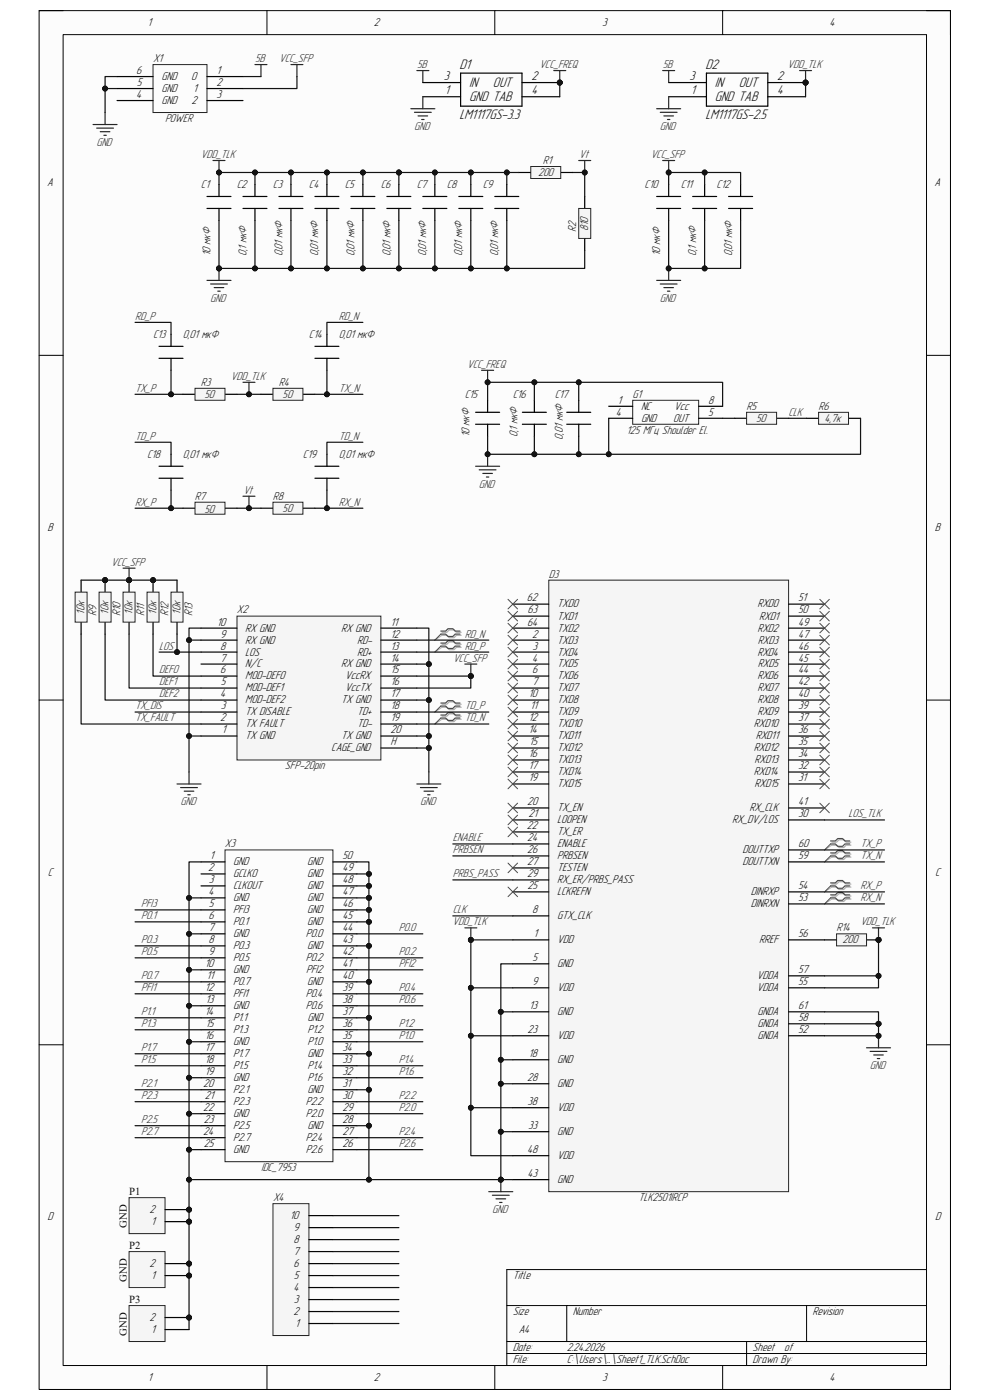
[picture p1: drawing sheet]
<svg xmlns="http://www.w3.org/2000/svg" width="210mm" height="297mm" viewBox="0 0 210 297" stroke-linecap="round" stroke-linejoin="round" font-family="sans-serif">
<defs><g id="words">
<g font-size="3.1">
<text x="97.5" y="14.6">D1</text>
<text x="149.6" y="14.6">D2</text>
<text x="99.5" y="18.4">IN</text>
<text x="99.5" y="21.4">GND TAB</text>
<text x="104.6" y="18.4">OUT</text>
<text x="151.6" y="21.4">GND TAB</text>
<text x="151.7" y="18.4">IN</text>
<text x="156.7" y="18.4">OUT</text>
<text x="97.5" y="25.2">LM1117GS-3.3</text>
<text x="149.6" y="25.2">LM1117GS-2.5</text>
</g>
<g font-size="2.8">
<text x="94.1" y="16.9">3</text>
<text x="112.8" y="16.9">2</text>
<text x="146.2" y="16.9">3</text>
<text x="164.9" y="16.9">2</text>
<text x="94.4" y="19.9">1</text>
<text x="112.8" y="19.9">4</text>
<text x="146.5" y="19.9">1</text>
<text x="164.9" y="19.9">4</text>
</g>
<g font-size="2.6">
<text x="31.3" y="5.5">1</text>
<text x="79.3" y="5.5">2</text>
<text x="127.7" y="5.5">3</text>
<text x="175.9" y="5.5">4</text>
<text x="28.9" y="15.7">6</text>
<text x="34.2" y="17">GND</text>
<text x="40.6" y="17">0</text>
<text x="45.9" y="15.7">1</text>
<text x="28.9" y="20.8">4</text>
<text x="29" y="18.2">5</text>
<text x="34.2" y="22.1">GND</text>
<text x="34.2" y="19.5">GND</text>
<text x="40.6" y="22.1">2</text>
<text x="41" y="19.5">1</text>
<text x="45.9" y="20.8">3</text>
<text x="45.9" y="18.2">2</text>
<text x="10" y="39.5">A</text>
<text x="198.2" y="39.5">A</text>
<text x="130.6" y="88.2">4</text>
<text x="131" y="85.6">1</text>
<text x="136" y="89.5">GND</text>
<text x="136" y="86.9">NC</text>
<text x="142.8" y="89.5">OUT</text>
<text x="143" y="86.9">Vcc</text>
<text x="150.2" y="88.2">5</text>
<text x="150.2" y="85.6">8</text>
<text x="10.1" y="112.6">B</text>
<text x="198.3" y="112.6">B</text>
<text x="111.8" y="127.6">62</text>
<text x="111.9" y="130.1">63</text>
<text x="118.2" y="128.9">TXD0</text>
<text x="118.2" y="131.4">TXD1</text>
<text x="160.7" y="128.9">RXD0</text>
<text x="161" y="131.4">RXD1</text>
<text x="169.3" y="130.1">50</text>
<text x="169.3" y="127.6">51</text>
<text x="46" y="132.7">10</text>
<text x="46.7" y="137.8">8</text>
<text x="46.7" y="135.3">9</text>
<text x="52" y="136.5">RX GND</text>
<text x="52" y="134">RX GND</text>
<text x="72.4" y="134">RX GND</text>
<text x="75.8" y="136.5">RD-</text>
<text x="82.8" y="132.7">11</text>
<text x="82.8" y="137.8">13</text>
<text x="82.8" y="135.3">12</text>
<text x="111.8" y="132.7">64</text>
<text x="112.9" y="135.3">2</text>
<text x="113" y="137.8">3</text>
<text x="118.2" y="136.5">TXD3</text>
<text x="118.2" y="134">TXD2</text>
<text x="160.7" y="134">RXD2</text>
<text x="160.8" y="136.5">RXD3</text>
<text x="169.3" y="132.7">49</text>
<text x="169.3" y="137.8">46</text>
<text x="169.3" y="135.3">47</text>
<text x="46.7" y="140.3">7</text>
<text x="46.7" y="142.9">6</text>
<text x="52" y="141.6">N/C</text>
<text x="52" y="139.1">LOS</text>
<text x="72.4" y="141.6">RX GND</text>
<text x="75.8" y="139.1">RD+</text>
<text x="82.8" y="140.3">14</text>
<text x="82.8" y="142.9">15</text>
<text x="112.9" y="140.3">4</text>
<text x="112.9" y="142.9">6</text>
<text x="118.2" y="141.6">TXD5</text>
<text x="118.2" y="139.1">TXD4</text>
<text x="160.7" y="139.1">RXD4</text>
<text x="160.8" y="141.6">RXD5</text>
<text x="169.3" y="140.3">45</text>
<text x="169.3" y="142.9">44</text>
<text x="46.7" y="148">4</text>
<text x="46.8" y="145.4">5</text>
<text x="52" y="144.1">MOD-DEF0</text>
<text x="52" y="149.2">MOD-DEF2</text>
<text x="52" y="146.7">MOD-DEF1</text>
<text x="72.4" y="149.2">TX GND</text>
<text x="73.2" y="144.1">VccRX</text>
<text x="73.2" y="146.7">VccTX</text>
<text x="82.8" y="145.4">16</text>
<text x="82.8" y="148">17</text>
<text x="112.1" y="148">10</text>
<text x="112.9" y="145.4">7</text>
<text x="118.2" y="144.1">TXD6</text>
<text x="118.2" y="149.2">TXD8</text>
<text x="118.2" y="146.7">TXD7</text>
<text x="160.7" y="144.1">RXD6</text>
<text x="160.7" y="149.2">RXD8</text>
<text x="160.7" y="146.7">RXD7</text>
<text x="169.3" y="145.4">42</text>
<text x="169.3" y="148">40</text>
<text x="46.7" y="153">2</text>
<text x="46.8" y="150.5">3</text>
<text x="47.1" y="155.6">1</text>
<text x="52" y="154.3">TX FAULT</text>
<text x="52" y="151.8">TX DISABLE</text>
<text x="75.8" y="154.3">TD-</text>
<text x="75.8" y="151.8">TD+</text>
<text x="82.8" y="153">19</text>
<text x="82.8" y="150.5">18</text>
<text x="82.8" y="155.6">20</text>
<text x="112.1" y="153">12</text>
<text x="112.1" y="155.6">14</text>
<text x="112.5" y="150.5">11</text>
<text x="118.2" y="154.3">TXD10</text>
<text x="118.2" y="151.8">TXD9</text>
<text x="159.9" y="154.3">RXD10</text>
<text x="160.7" y="151.8">RXD9</text>
<text x="169.3" y="153">37</text>
<text x="169.3" y="150.5">39</text>
<text x="169.3" y="155.6">36</text>
<text x="52" y="156.8">TX GND</text>
<text x="70.3" y="159.4">CAGE_GND</text>
<text x="72.4" y="156.8">TX GND</text>
<text x="82.8" y="158.1">H</text>
<text x="112.1" y="160.7">16</text>
<text x="112.3" y="158.1">15</text>
<text x="118.2" y="156.8">TXD11</text>
<text x="118.2" y="162">TXD13</text>
<text x="118.2" y="159.4">TXD12</text>
<text x="159.9" y="159.4">RXD12</text>
<text x="160.1" y="162">RXD13</text>
<text x="160.3" y="156.8">RXD11</text>
<text x="169.3" y="160.7">34</text>
<text x="169.3" y="158.1">35</text>
<text x="112.1" y="163.2">17</text>
<text x="112.1" y="165.8">19</text>
<text x="118.2" y="167">TXD15</text>
<text x="118.2" y="164.5">TXD14</text>
<text x="159.9" y="164.5">RXD14</text>
<text x="160.1" y="167">RXD15</text>
<text x="169.3" y="163.2">32</text>
<text x="169.3" y="165.8">31</text>
<text x="111.8" y="170.9">20</text>
<text x="112.1" y="173.4">21</text>
<text x="118.2" y="172.1">TX_EN</text>
<text x="159" y="172.1">RX_CLK</text>
<text x="169.3" y="170.9">41</text>
<text x="169.3" y="173.4">30</text>
<text x="111.8" y="175.9">22</text>
<text x="111.8" y="178.5">24</text>
<text x="118.2" y="174.7">LOOPEN</text>
<text x="118.2" y="179.7">ENABLE</text>
<text x="118.2" y="177.2">TX_ER</text>
<text x="155.3" y="174.7">RX_DV/LOS</text>
<text x="169.3" y="179.7">60</text>
<text x="10.2" y="185.8">C</text>
<text x="44.1" y="184.8">2</text>
<text x="44.5" y="182.3">1</text>
<text x="49.5" y="183.6">GND</text>
<text x="65.2" y="183.6">GND</text>
<text x="72.6" y="182.3">50</text>
<text x="72.6" y="184.8">49</text>
<text x="111.8" y="183.6">27</text>
<text x="111.8" y="181">26</text>
<text x="118.2" y="182.3">PRBSEN</text>
<text x="118.2" y="184.8">TESTEN</text>
<text x="157.5" y="183.6">DOUTTXN</text>
<text x="157.5" y="181">DOUTTXP</text>
<text x="169.3" y="182.3">59</text>
<text x="198.4" y="185.8">C</text>
<text x="44.2" y="189.9">4</text>
<text x="44.3" y="187.4">3</text>
<text x="49.5" y="186.1">GCLK0</text>
<text x="49.5" y="188.6">CLKOUT</text>
<text x="49.5" y="191.2">GND</text>
<text x="65.2" y="186.1">GND</text>
<text x="65.2" y="188.6">GND</text>
<text x="65.2" y="191.2">GND</text>
<text x="72.6" y="187.4">48</text>
<text x="72.6" y="189.9">47</text>
<text x="111.8" y="186.1">29</text>
<text x="111.9" y="188.6">25</text>
<text x="118.2" y="187.4">RX_ER/PRBS_PASS</text>
<text x="118.2" y="189.9">LCKREFN</text>
<text x="159.3" y="189.9">DINRXP</text>
<text x="169.3" y="188.6">54</text>
<text x="169.3" y="191.2">53</text>
<text x="44.2" y="197.6">7</text>
<text x="44.2" y="195">6</text>
<text x="44.3" y="192.5">5</text>
<text x="49.5" y="196.3">P0.1</text>
<text x="49.5" y="193.8">PFI3</text>
<text x="65.2" y="196.3">GND</text>
<text x="65.2" y="193.8">GND</text>
<text x="72.6" y="192.5">46</text>
<text x="72.6" y="197.6">44</text>
<text x="72.6" y="195">45</text>
<text x="112.9" y="193.8">8</text>
<text x="118.2" y="195">GTX_CLK</text>
<text x="159.3" y="192.5">DINRXN</text>
<text x="44.2" y="200.1">8</text>
<text x="44.2" y="202.6">9</text>
<text x="49.5" y="201.4">P0.3</text>
<text x="49.5" y="198.8">GND</text>
<text x="49.5" y="203.9">P0.5</text>
<text x="64.9" y="198.8">P0.0</text>
<text x="64.9" y="203.9">P0.2</text>
<text x="65.2" y="201.4">GND</text>
<text x="72.6" y="200.1">43</text>
<text x="72.6" y="202.6">42</text>
<text x="113" y="203.9">5</text>
<text x="113.2" y="198.8">1</text>
<text x="118.2" y="200.1">VDD</text>
<text x="161" y="200.1">RREF</text>
<text x="169.3" y="198.8">56</text>
<text x="43.5" y="205.2">10</text>
<text x="43.8" y="207.7">11</text>
<text x="49.5" y="209">P0.7</text>
<text x="49.5" y="206.5">GND</text>
<text x="64.9" y="206.5">PFI2</text>
<text x="65.2" y="209">GND</text>
<text x="72.6" y="205.2">41</text>
<text x="72.6" y="207.7">40</text>
<text x="112.9" y="209">9</text>
<text x="118.2" y="205.2">GND</text>
<text x="160.6" y="207.7">VDDA</text>
<text x="169.3" y="209">55</text>
<text x="169.3" y="206.5">57</text>
<text x="43.5" y="210.3">12</text>
<text x="43.5" y="215.3">14</text>
<text x="43.6" y="212.8">13</text>
<text x="49.5" y="214.1">GND</text>
<text x="49.5" y="211.5">PFI1</text>
<text x="64.9" y="214.1">P0.6</text>
<text x="64.9" y="211.5">P0.4</text>
<text x="72.6" y="212.8">38</text>
<text x="72.6" y="210.3">39</text>
<text x="72.6" y="215.3">37</text>
<text x="112.3" y="214.1">13</text>
<text x="118.2" y="210.3">VDD</text>
<text x="118.2" y="215.3">GND</text>
<text x="160.6" y="210.3">VDDA</text>
<text x="160.7" y="215.3">GNDA</text>
<text x="169.3" y="214.1">61</text>
<text x="43.5" y="220.4">16</text>
<text x="43.6" y="217.9">15</text>
<text x="49.5" y="216.6">P1.1</text>
<text x="49.5" y="219.2">P1.3</text>
<text x="49.5" y="221.7">GND</text>
<text x="65.2" y="216.6">GND</text>
<text x="65.2" y="219.2">P1.2</text>
<text x="65.2" y="221.7">P1.0</text>
<text x="72.6" y="220.4">35</text>
<text x="72.6" y="217.9">36</text>
<text x="111.9" y="219.2">23</text>
<text x="118.2" y="220.4">VDD</text>
<text x="160.7" y="220.4">GNDA</text>
<text x="160.7" y="217.9">GNDA</text>
<text x="169.3" y="216.6">58</text>
<text x="169.3" y="219.2">52</text>
<text x="43.5" y="223">17</text>
<text x="43.5" y="225.6">18</text>
<text x="49.5" y="226.8">P1.5</text>
<text x="49.5" y="224.3">P1.7</text>
<text x="65.2" y="224.3">GND</text>
<text x="65.2" y="226.8">P1.4</text>
<text x="72.6" y="223">34</text>
<text x="72.6" y="225.6">33</text>
<text x="112.1" y="224.3">18</text>
<text x="118.2" y="225.6">GND</text>
<text x="43.1" y="230.6">20</text>
<text x="43.5" y="228.1">19</text>
<text x="43.5" y="233.2">21</text>
<text x="49.5" y="231.9">P2.1</text>
<text x="49.5" y="229.4">GND</text>
<text x="65.2" y="231.9">GND</text>
<text x="65.2" y="229.4">P1.6</text>
<text x="72.6" y="230.6">31</text>
<text x="72.6" y="228.1">32</text>
<text x="72.6" y="233.2">30</text>
<text x="111.8" y="229.4">28</text>
<text x="118.2" y="230.6">GND</text>
<text x="43.1" y="235.7">22</text>
<text x="43.2" y="238.3">23</text>
<text x="49.5" y="234.4">P2.3</text>
<text x="49.5" y="239.5">P2.5</text>
<text x="49.5" y="237">GND</text>
<text x="64.9" y="234.4">P2.2</text>
<text x="64.9" y="237">P2.0</text>
<text x="65.2" y="239.5">GND</text>
<text x="72.6" y="238.3">28</text>
<text x="72.6" y="235.7">29</text>
<text x="111.9" y="234.4">38</text>
<text x="112" y="239.5">33</text>
<text x="118.2" y="235.7">VDD</text>
<text x="43.1" y="240.8">24</text>
<text x="43.2" y="243.3">25</text>
<text x="49.5" y="244.6">GND</text>
<text x="49.5" y="242.1">P2.7</text>
<text x="64.9" y="244.6">P2.6</text>
<text x="64.9" y="242.1">P2.4</text>
<text x="72.6" y="243.3">26</text>
<text x="72.6" y="240.8">27</text>
<text x="111.8" y="244.6">48</text>
<text x="118.2" y="240.8">GND</text>
<text x="118.2" y="245.9">VDD</text>
<text x="111.9" y="249.7">43</text>
<text x="118.2" y="251">GND</text>
<text x="31.7" y="257.3">2</text>
<text x="10.1" y="258.9">D</text>
<text x="32.1" y="259.9">1</text>
<text x="61.5" y="258.6">10</text>
<text x="62.2" y="261.2">9</text>
<text x="62.2" y="263.7">8</text>
<text x="198.3" y="258.9">D</text>
<text x="31.7" y="268.8">2</text>
<text x="62.2" y="268.8">6</text>
<text x="62.2" y="266.2">7</text>
<text x="32.1" y="271.3">1</text>
<text x="62.2" y="273.9">4</text>
<text x="62.4" y="271.3">5</text>
<text x="108.8" y="271.3">Title</text>
<text x="31.7" y="280.2">2</text>
<text x="62.2" y="278.9">2</text>
<text x="62.4" y="276.4">3</text>
<text x="62.6" y="281.5">1</text>
<text x="108.8" y="278.9">Size</text>
<text x="121.5" y="278.9">Number</text>
<text x="172.3" y="278.9">Revision</text>
<text x="32.1" y="282.8">1</text>
<text x="108.8" y="286.6">Date:</text>
<text x="110" y="282.8">A4</text>
<text x="120.2" y="286.6">2.24.2026</text>
<text x="159.6" y="286.6">Sheet</text>
<text x="166.4" y="286.6">of</text>
<text x="31.3" y="292.9">1</text>
<text x="79.3" y="292.9">2</text>
<text x="108.8" y="289.1">File:</text>
<text x="120.2" y="289.1">C:\Users\..\Sheet1_TLK.SchDoc</text>
<text x="127.7" y="292.9">3</text>
<text x="159.6" y="289.1">Drawn By:</text>
<text x="175.9" y="292.9">4</text>
</g>
<g font-size="2.6" fill="#0e0e0e">
<text x="32.5" y="13.2">X1</text>
<text x="35" y="25.9">POWER</text>
<text x="115.1" y="34.8">R1</text>
<text x="42.6" y="39.8">C1</text>
<text x="50.2" y="39.8">C2</text>
<text x="57.9" y="39.8">C3</text>
<text x="65.5" y="39.8">C4</text>
<text x="73.1" y="39.8">C5</text>
<text x="80.8" y="39.8">C6</text>
<text x="88.4" y="39.8">C7</text>
<text x="94.8" y="39.8">C8</text>
<text x="102.4" y="39.8">C9</text>
<text x="114.1" y="37.3">200</text>
<text x="136.7" y="39.8">C10</text>
<text x="144.4" y="39.8">C11</text>
<text x="152" y="39.8">C12</text>
<text x="122.2" y="49.3" transform="rotate(-90 122.2 49.3)">R2</text>
<text x="124.8" y="49.1" transform="rotate(-90 124.8 49.1)">810</text>
<text x="44.7" y="54.4" transform="rotate(-90 44.7 54.4)">10 мкФ</text>
<text x="52.3" y="54.4" transform="rotate(-90 52.3 54.4)">0,1 мкФ</text>
<text x="59.9" y="54.4" transform="rotate(-90 59.9 54.4)">0,01 мкФ</text>
<text x="67.5" y="54.4" transform="rotate(-90 67.5 54.4)">0,01 мкФ</text>
<text x="75.2" y="54.4" transform="rotate(-90 75.2 54.4)">0,01 мкФ</text>
<text x="82.8" y="54.4" transform="rotate(-90 82.8 54.4)">0,01 мкФ</text>
<text x="90.4" y="54.4" transform="rotate(-90 90.4 54.4)">0,01 мкФ</text>
<text x="98" y="54.4" transform="rotate(-90 98 54.4)">0,01 мкФ</text>
<text x="105.7" y="54.4" transform="rotate(-90 105.7 54.4)">0,01 мкФ</text>
<text x="140" y="54.4" transform="rotate(-90 140 54.4)">10 мкФ</text>
<text x="147.7" y="54.4" transform="rotate(-90 147.7 54.4)">0,1 мкФ</text>
<text x="155.3" y="54.4" transform="rotate(-90 155.3 54.4)">0,01 мкФ</text>
<text x="32.5" y="71.7">C13</text>
<text x="38.8" y="71.7">0,01 мкФ</text>
<text x="65.5" y="71.7">C14</text>
<text x="71.9" y="71.7">0,01 мкФ</text>
<text x="42.6" y="81.8">R3</text>
<text x="59.2" y="81.8">R4</text>
<text x="43.4" y="84.4">50</text>
<text x="59.9" y="84.4">50</text>
<text x="98.6" y="84.4">C15</text>
<text x="108.7" y="84.4">C16</text>
<text x="117.7" y="84.4">C17</text>
<text x="134.2" y="84.4">G1</text>
<text x="158.4" y="86.9">R5</text>
<text x="160.4" y="89.5">50</text>
<text x="173.6" y="86.9">R6</text>
<text x="174.9" y="89.5">4,7к</text>
<text x="99.6" y="92.8" transform="rotate(-90 99.6 92.8)">10 мкФ</text>
<text x="109.8" y="92.8" transform="rotate(-90 109.8 92.8)">0,1 мкФ</text>
<text x="119.4" y="93.3" transform="rotate(-90 119.4 93.3)">0,01 мкФ</text>
<text x="132.9" y="92">125 МГц Shoulder El.</text>
<text x="31.2" y="97.1">C18</text>
<text x="38.8" y="97.1">0,01 мкФ</text>
<text x="64.3" y="97.1">C19</text>
<text x="71.9" y="97.1">0,01 мкФ</text>
<text x="41.4" y="106">R7</text>
<text x="57.9" y="106">R8</text>
<text x="43.4" y="108.8">50</text>
<text x="59.9" y="108.5">50</text>
<text x="116.4" y="122.5">D3</text>
<text x="18" y="130.4" transform="rotate(-90 18 130.4)">10к</text>
<text x="20.5" y="130.7" transform="rotate(-90 20.5 130.7)">R9</text>
<text x="23" y="130.4" transform="rotate(-90 23 130.4)">10к</text>
<text x="25.6" y="130.7" transform="rotate(-90 25.6 130.7)">R10</text>
<text x="28.1" y="130.4" transform="rotate(-90 28.1 130.4)">10к</text>
<text x="30.6" y="130.7" transform="rotate(-90 30.6 130.7)">R11</text>
<text x="33.2" y="130.4" transform="rotate(-90 33.2 130.4)">10к</text>
<text x="35.7" y="130.7" transform="rotate(-90 35.7 130.7)">R12</text>
<text x="38.3" y="130.4" transform="rotate(-90 38.3 130.4)">10к</text>
<text x="40.9" y="130.7" transform="rotate(-90 40.9 130.7)">R13</text>
<text x="50.2" y="130.1">X2</text>
<text x="60.4" y="163.2">SFP-20pin</text>
<text x="47.7" y="179.7">X3</text>
<text x="177.5" y="197.6">R14</text>
<text x="178.7" y="200.1">200</text>
<text x="55.4" y="248.4">IDC_7953</text>
<text x="57.9" y="254.8">X4</text>
<text x="135.5" y="254.8">TLK2501IRCP</text>
</g>
<g font-size="2.6" fill="#262626">
<text x="54.1" y="13.2">5В</text>
<text x="59.2" y="13.2">VCC_SFP</text>
<text x="88.5" y="14.4">5В</text>
<text x="114.4" y="14.4">VCC_FREQ</text>
<text x="140.6" y="14.4">5В</text>
<text x="167" y="14.4">VDD_TLK</text>
<text x="87.9" y="27.6">GND</text>
<text x="140" y="27.6">GND</text>
<text x="20.4" y="30.9">GND</text>
<text x="42.6" y="33.5">VDD_TLK</text>
<text x="122.8" y="33.5">Vt</text>
<text x="138" y="33.5">VCC_SFP</text>
<text x="44.6" y="64">GND</text>
<text x="140" y="64">GND</text>
<text x="28.7" y="67.8">RD_P</text>
<text x="71.9" y="67.8">RD_N</text>
<text x="28.7" y="83.1">TX_P</text>
<text x="49" y="80.6">VDD_TLK</text>
<text x="71.9" y="83.1">TX_N</text>
<text x="99.1" y="78">VCC_FREQ</text>
<text x="167.3" y="88.2">CLK</text>
<text x="28.7" y="93.3">TD_P</text>
<text x="71.9" y="93.3">TD_N</text>
<text x="28.7" y="107.3">RX_P</text>
<text x="51.6" y="104.7">Vt</text>
<text x="71.9" y="107.3">RX_N</text>
<text x="101.6" y="103.5">GND</text>
<text x="23.6" y="120">VCC_SFP</text>
<text x="33.7" y="137.8">LOS</text>
<text x="98.6" y="137.8">RD_P</text>
<text x="98.6" y="135.3">RD_N</text>
<text x="33.7" y="142.9">DEF0</text>
<text x="96.1" y="140.3">VCC_SFP</text>
<text x="33.7" y="145.4">DEF1</text>
<text x="33.7" y="148">DEF2</text>
<text x="28.7" y="153">TX_FAULT</text>
<text x="28.7" y="150.5">TX_DIS</text>
<text x="98.6" y="153">TD_N</text>
<text x="98.6" y="150.5">TD_P</text>
<text x="38.3" y="170.9">GND</text>
<text x="89.2" y="170.9">GND</text>
<text x="180" y="173.4">LOS_TLK</text>
<text x="96.1" y="178.5">ENABLE</text>
<text x="182.5" y="179.7">TX_P</text>
<text x="96.1" y="181">PRBSEN</text>
<text x="182.5" y="182.3">TX_N</text>
<text x="96.1" y="186.1">PRBS_PASS</text>
<text x="182.5" y="188.6">RX_P</text>
<text x="182.5" y="191.2">RX_N</text>
<text x="29.9" y="192.5">PFI3</text>
<text x="29.9" y="195">P0.1</text>
<text x="84.6" y="197.6">P0.0</text>
<text x="96" y="196.3">VDD_TLK</text>
<text x="96.1" y="193.8">CLK</text>
<text x="182.5" y="196.3">VDD_TLK</text>
<text x="29.9" y="200.1">P0.3</text>
<text x="29.9" y="202.6">P0.5</text>
<text x="84.6" y="202.6">P0.2</text>
<text x="29.9" y="207.7">P0.7</text>
<text x="84.6" y="205.2">PFI2</text>
<text x="29.9" y="210.3">PFI1</text>
<text x="29.9" y="215.3">P1.1</text>
<text x="84.6" y="212.8">P0.6</text>
<text x="84.6" y="210.3">P0.4</text>
<text x="29.9" y="217.9">P1.3</text>
<text x="84.6" y="220.4">P1.0</text>
<text x="84.6" y="217.9">P1.2</text>
<text x="29.9" y="223">P1.7</text>
<text x="29.9" y="225.6">P1.5</text>
<text x="84.6" y="225.6">P1.4</text>
<text x="184.5" y="226.8">GND</text>
<text x="29.9" y="230.6">P2.1</text>
<text x="29.9" y="233.2">P2.3</text>
<text x="84.6" y="228.1">P1.6</text>
<text x="84.6" y="233.2">P2.2</text>
<text x="29.9" y="238.3">P2.5</text>
<text x="84.6" y="235.7">P2.0</text>
<text x="29.9" y="240.8">P2.7</text>
<text x="84.6" y="243.3">P2.6</text>
<text x="84.6" y="240.8">P2.4</text>
<text x="104.4" y="257.3">GND</text>
</g>
<g font-size="2.3" fill="#0e0e0e">
<text x="27.4" y="253.5">P1</text>
<text x="26.9" y="260.4" transform="rotate(-90 26.9 260.4)">GND</text>
<text x="27.4" y="265">P2</text>
<text x="26.9" y="271.9" transform="rotate(-90 26.9 271.9)">GND</text>
<text x="27.4" y="276.4">P3</text>
<text x="26.9" y="283.3" transform="rotate(-90 26.9 283.3)">GND</text>
</g>
</g></defs>
<path d="M8.3 2.3h193.3v292.5h-193.3z" fill-rule="evenodd" fill="#fcfcfc"/>
<path d="M8.3 2.3h193.3v292.5h-193.3z" fill="none" stroke="#000" stroke-width=".21"/>
<path d="M13.4 7.3h183.1v282.4h-183.1z" fill-rule="evenodd" fill="#fcfcfc"/>
<g fill="none" stroke="#000" stroke-width=".21">
<path d="M8.3 2.3h5.1M13.4 7.3h183.1v282.4h-183.1zM56.6 2.3v5M105 2.3v5M153.3 2.3v5M196.5 2.3h5.1v5M8.3 75.4h5.1M196.5 75.4h5.1M8.3 148.5h5.1M196.5 148.5h5.1M8.3 221.6h5.1M196.5 221.6h5.1"/>
<path d="M107.5 277h89M120.2 277v7.6M171.1 277v7.6M196.5 269.3h-89v20.4M56.6 289.7v5.1M105 289.7v5.1M107.5 284.6h89M107.5 287.1h89M153.3 289.7v5.1M158.4 284.6v5.1M201.6 289.7v5.1"/>
</g>
<path d="M116.4 123.1h50.9v129.7h-50.9z" fill-rule="evenodd" fill="#f5f5f5"/>
<path d="M116.4 123.1h50.9v129.7h-50.9z" fill="none" stroke="#262626" stroke-width=".21"/>
<g fill="none" stroke="#000" stroke-width=".25">
<path d="M108.8 135.8h7.6M108.8 138.3h7.6M108.8 133.2h7.6M108.8 130.7h7.6M108.8 128.2h7.6M167.3 135.8h7.6M167.3 138.3h7.6M167.3 133.3h7.6M167.3 130.7h7.6M167.3 128.2h7.6M108.8 140.9h7.6M108.8 143.4h7.6"/>
<path d="M108.8 146h7.6M108.8 148.5h7.6M108.8 151.1h7.6M108.8 153.6h7.6M108.8 156.1h7.6M108.8 158.7h7.6M167.3 140.9h7.6M167.3 143.4h7.6M167.3 146h7.6M167.3 151.1h7.6M167.3 153.6h7.6M167.3 156.1h7.6"/>
<path d="M167.3 158.7h7.6M167.3 148.5h7.6M108.8 161.2h7.6M108.8 163.8h7.6M108.8 166.3h7.6M108.8 171.4h7.6M108.8 173.9h7.6M108.8 176.5h7.6M108.8 179h7.6M167.3 161.2h7.6M167.3 163.8h7.6M167.3 166.3h7.6"/>
<path d="M167.3 171.4h7.6M167.3 173.9h7.6M108.8 199.4h7.6M108.8 194.3h7.6M108.8 189.2h7.6M108.8 181.6h7.6M108.8 184.1h7.6M108.8 186.7h7.6M167.3 199.4h7.6M167.3 189.2h7.6M167.3 191.8h7.6M167.3 182.8h7.6"/>
<path d="M167.3 180.3h7.6M108.8 204.5h7.6M108.8 209.6h7.6M108.8 214.7h7.6M108.8 219.7h7.6M167.3 209.6h7.6M167.3 214.7h7.6M167.3 219.7h7.6M167.3 207h7.6M167.3 217.2h7.6M108.8 224.8h7.6M108.8 229.9h7.6"/>
<path d="M108.8 235h7.6M108.8 240.1h7.6M108.8 250.3h7.6M108.8 245.2h7.6"/>
</g>
<path d="M50.3 130.7h30.5v30.5h-30.5z" fill-rule="evenodd" fill="#f5f5f5"/>
<path d="M32.5 13.7h11.4v10.2h-11.4zM50.3 130.7h30.5v30.5h-30.5zM47.7 180.3h22.9v66.1h-22.9z" fill="none" stroke="#262626" stroke-width=".21"/>
<g fill="none" stroke="#000" stroke-width=".25">
<path d="M24.8 16.2h7.7M24.8 18.8h7.7M43.9 16.2h7.6M43.9 18.8h7.6M24.8 21.3h7.7M43.9 21.3h7.6M46.5 39.1v2.6M54.1 39.1v2.6M61.7 39.1v2.6M69.3 39.1v2.6M77 39.1v2.6M84.6 39.1v2.6"/>
<path d="M92.2 39.1v2.6M99.9 39.1v2.6M107.5 39.1v2.6M43.9 44.2h5.1M43.9 41.7h5.1M46.5 44.2v2.6M51.5 44.2h5.1M51.5 41.7h5.1M54.1 44.2v2.6M59.2 44.2h5.1M59.2 41.7h5.1M61.7 44.2v2.6"/>
<path d="M66.8 44.2h5.1M66.8 41.7h5.1M69.3 44.2v2.6M74.4 44.2h5.1M74.4 41.7h5.1M77 44.2v2.6M82.1 44.2h5M82.1 41.7h5M84.6 44.2v2.6M89.7 44.2h5.1M89.7 41.7h5.1M92.2 44.2v2.6"/>
<path d="M97.3 44.2h5.1M97.3 41.7h5.1M99.9 44.2v2.6M105 44.2h5M105 41.7h5M107.5 44.2v2.6M42.6 138.3h7.7M42.6 135.8h7.7M42.6 133.2h7.7M80.8 138.3h7.6M80.8 135.8h7.6M80.8 133.2h7.6"/>
<path d="M42.6 156.1h7.7M42.6 153.6h7.7M42.6 151.1h7.7M42.6 148.5h7.7M42.6 146h7.7M42.6 143.4h7.7M42.6 140.9h7.7M80.8 156.1h7.6M80.8 153.6h7.6M80.8 151.1h7.6M80.8 148.5h7.6M80.8 146h7.6"/>
<path d="M80.8 143.4h7.6M80.8 140.9h7.6M80.8 158.7h7.6M42.6 182.8h5.1M42.6 185.4h5.1M42.6 187.9h5.1M42.6 190.5h5.1M42.6 193h5.1M42.6 195.6h5.1M42.6 198.1h5.1M70.6 182.8h5.1M70.6 185.4h5.1"/>
<path d="M70.6 187.9h5.1M70.6 190.5h5.1M70.6 193h5.1M70.6 195.6h5.1M70.6 198.1h5.1M42.6 200.7h5.1M42.6 203.2h5.1M42.6 205.7h5.1M42.6 208.3h5.1M42.6 210.8h5.1M42.6 213.4h5.1M42.6 215.9h5.1"/>
<path d="M42.6 218.5h5.1M70.6 200.7h5.1M70.6 203.2h5.1M70.6 205.7h5.1M70.6 208.3h5.1M70.6 210.8h5.1M70.6 213.4h5.1M70.6 215.9h5.1M70.6 218.5h5.1M42.6 221h5.1M42.6 223.6h5.1M42.6 226.1h5.1"/>
<path d="M42.6 228.6h5.1M42.6 231.2h5.1M42.6 233.7h5.1M42.6 236.3h5.1M42.6 238.8h5.1M70.6 221h5.1M70.6 223.6h5.1M70.6 226.1h5.1M70.6 228.6h5.1M70.6 231.2h5.1M70.6 233.7h5.1M70.6 236.3h5.1"/>
<path d="M70.6 238.8h5.1M42.6 241.4h5.1M42.6 243.9h5.1M70.6 241.4h5.1M70.6 243.9h5.1"/>
</g>
<g fill="none" stroke="#4c4c4c" stroke-width=".21">
<path d="M107.8 127.1l2 2.1M107.8 129.7l2 2M107.8 132.2l2 2.1M107.8 134.8l2 2M107.8 137.3l2 2.1M107.8 139.9l2 2M109.8 127.1l-2 2.1M109.8 129.7l-2 2M109.8 132.2l-2 2.1M109.8 134.8l-2 2M109.8 137.3l-2 2.1M109.8 139.9l-2 2"/>
<path d="M173.9 127.1l2 2.1M173.9 129.7l2 2M173.9 132.2l2 2.1M173.9 139.9l2 2M173.9 137.3l2 2.1M173.9 134.8l2 2M175.9 127.1l-2 2.1M175.9 129.7l-2 2M175.9 132.2l-2 2.1M175.9 139.9l-2 2M175.9 137.3l-2 2.1M175.9 134.8l-2 2"/>
<path d="M107.8 142.4l2 2M107.8 144.9l2 2.1M107.8 147.5l2 2M107.8 150l2 2.1M107.8 152.6l2 2M107.8 155.1l2 2.1M107.8 157.7l2 2M109.8 142.4l-2 2M109.8 144.9l-2 2.1M109.8 147.5l-2 2M109.8 150l-2 2.1M109.8 152.6l-2 2"/>
<path d="M109.8 155.1l-2 2.1M109.8 157.7l-2 2M173.9 157.7l2 2M173.9 155.1l2 2.1M173.9 152.6l2 2M173.9 150l2 2.1M173.9 147.5l2 2M173.9 144.9l2 2.1M173.9 142.4l2 2M175.9 157.7l-2 2M175.9 155.1l-2 2.1M175.9 152.6l-2 2"/>
<path d="M175.9 150l-2 2.1M175.9 147.5l-2 2M175.9 144.9l-2 2.1M175.9 142.4l-2 2M107.8 160.2l2 2M107.8 162.8l2 2M107.8 165.3l2 2M107.8 170.4l2 2M107.8 172.9l2 2.1M107.8 175.5l2 2M109.8 160.2l-2 2M109.8 162.8l-2 2"/>
<path d="M109.8 165.3l-2 2M109.8 170.4l-2 2M109.8 172.9l-2 2.1M109.8 175.5l-2 2M173.9 165.3l2 2M173.9 162.8l2 2M173.9 160.2l2 2.1M173.9 170.4l2 2M175.9 165.3l-2 2M175.9 162.8l-2 2M175.9 160.2l-2 2.1M175.9 170.4l-2 2"/>
<path d="M107.8 183.1l2 2M107.8 188.2l2 2M109.8 183.1l-2 2M109.8 188.2l-2 2"/>
</g>
<path d="M54.1 13.7h2.5M55.4 13.7v2.5M19.7 26.4h5.1M20.5 27.2h3.6M21.3 27.9h2M22 28.7h.5M22.3 23.9v2.5M45.2 34h2.5M46.5 34v2.6" fill="none" stroke="#262626" stroke-width=".25"/>
<circle cx="46.5" cy="36.6" r=".51" fill="#0e0e0e"/>
<circle cx="46.5" cy="36.6" r=".51" fill="none" stroke="#0e0e0e" stroke-width=".21"/>
<path d="M43.9 59.5h5.1M46.5 56.9v2.6M44.7 60.2h3.5M45.4 61h2.1M46.2 61.8h.5" fill="none" stroke="#262626" stroke-width=".25"/>
<circle cx="46.5" cy="56.9" r=".51" fill="#0e0e0e"/>
<circle cx="46.5" cy="56.9" r=".51" fill="none" stroke="#0e0e0e" stroke-width=".21"/>
<path d="M141.8 39.1v2.6M149.5 39.1v2.6M157.1 39.1v2.6M139.3 44.2h5.1M139.3 41.7h5.1M141.8 44.2v2.6M146.9 44.2h5.1M146.9 41.7h5.1M149.5 44.2v2.6M154.6 44.2h5M154.6 41.7h5M157.1 44.2v2.6" fill="none" stroke="#000" stroke-width=".25"/>
<path d="M140.6 34.1h2.5M141.8 34.1v2.5" fill="none" stroke="#262626" stroke-width=".25"/>
<circle cx="141.8" cy="36.6" r=".51" fill="#0e0e0e"/>
<circle cx="141.8" cy="36.6" r=".51" fill="none" stroke="#0e0e0e" stroke-width=".21"/>
<path d="M139.3 59.5h5.1M141.8 56.9v2.6M140.1 60.3h3.5M140.8 61h2.1M141.6 61.8h.5" fill="none" stroke="#262626" stroke-width=".25"/>
<circle cx="141.8" cy="56.9" r=".51" fill="#0e0e0e"/>
<circle cx="141.8" cy="56.9" r=".51" fill="none" stroke="#0e0e0e" stroke-width=".21"/>
<path d="M103.7 252.8h5.1M104.4 253.6h3.6M105.2 254.3h2.1M106 255.1h.5M106.2 250.3v2.5" fill="none" stroke="#262626" stroke-width=".25"/>
<circle cx="106.2" cy="250.3" r=".51" fill="#0e0e0e"/>
<circle cx="106.2" cy="250.3" r=".51" fill="none" stroke="#0e0e0e" stroke-width=".21"/>
<path d="M186.4 219.7v2.6M183.8 222.3h5.1M184.6 223h3.5M185.3 223.8h2.1M186.1 224.6h.5" fill="none" stroke="#262626" stroke-width=".25"/>
<circle cx="186.4" cy="219.7" r=".51" fill="#0e0e0e"/>
<circle cx="186.4" cy="219.7" r=".51" fill="none" stroke="#0e0e0e" stroke-width=".21"/>
<path d="M176.4 178.7h1.1l.5-.6h1l.5 .6h1M176.4 179.3h1.1l.5 .5h1l.5-.5h1M176.4 187.6h1.1l.5-.6h1l.5 .6h1M176.4 188.2h1.1l.5 .5h1l.5-.5h1M176.4 190.1h1.1l.5-.5h1l.5 .5h1M176.4 190.7h1.1l.5 .5h1l.5-.5h1M176.4 181.2h1.1l.5-.5h1l.5 .5h1M176.4 181.8h1.1l.5 .5h1l.5-.5h1" fill="none" stroke="#aeaeae" stroke-width=".25"/>
<path d="M176.4 179.3l-1.5 1M176.4 188.2l-1.5 1M176.4 190.7l-1.5 1.1M176.4 181.8l-1.5 1" fill="none" stroke="#aeaeae" stroke-width=".21"/>
<path d="M176.2 178.4h1l.5-.5h1l.5 .5h1M176.2 179h1l.5 .5h1l.5-.5h1M176.2 187.3h1l.5-.5h1l.5 .5h1M176.2 187.9h1l.5 .5h1l.5-.5h1M176.2 189.8h1l.5-.5h1l.5 .5h1M176.2 190.5h1l.5 .5h1l.5-.5h1M176.2 180.9h1l.5-.5h1l.5 .5h1M176.2 181.6h1l.5 .5h1l.5-.5h1" fill="none" stroke="#4c4c4c" stroke-width=".25"/>
<path d="M176.2 179l-1.3 1.3M176.2 187.9l-1.3 1.3M176.2 190.5l-1.3 1.3M176.2 181.6l-1.3 1.2" fill="none" stroke="#4c4c4c" stroke-width=".21"/>
<path d="M98.6 196.8h2.5M99.9 196.8v2.6" fill="none" stroke="#262626" stroke-width=".25"/>
<circle cx="99.9" cy="199.4" r=".51" fill="#0e0e0e"/>
<circle cx="99.9" cy="199.4" r=".51" fill="none" stroke="#0e0e0e" stroke-width=".21"/>
<path d="M98.6 140.9h2.5M99.9 140.9v2.5M37.5 166.3h5.1M38.3 167.1h3.6M39.1 167.8h2M39.8 168.6h.5M40.1 163.8v2.5M88.4 166.3h5.1M89.2 167.1h3.5M89.9 167.8h2.1M90.7 168.6h.5M91 163.8v2.5" fill="none" stroke="#262626" stroke-width=".25"/>
<circle cx="99.9" cy="143.4" r=".51" fill="#0e0e0e"/>
<circle cx="99.9" cy="143.4" r=".51" fill="none" stroke="#0e0e0e" stroke-width=".21"/>
<path d="M185.1 196.8h2.5M186.4 196.8v2.6" fill="none" stroke="#262626" stroke-width=".25"/>
<circle cx="186.4" cy="199.4" r=".51" fill="#0e0e0e"/>
<circle cx="186.4" cy="199.4" r=".51" fill="none" stroke="#0e0e0e" stroke-width=".21"/>
<path d="M93.8 136.7h1l.5-.5h1l.5 .5h1M93.8 137.3h1l.5 .5h1l.5-.5h1M93.8 134.1h1l.5-.5h1l.5 .5h1M93.8 134.8h1l.5 .5h1l.5-.5h1M93.8 151.9h1l.5-.5h1l.5 .5h1M93.8 152.6h1l.5 .5h1l.5-.5h1M93.8 149.4h1l.5-.5h1l.5 .5h1M93.8 150h1l.5 .5h1l.5-.5h1" fill="none" stroke="#aeaeae" stroke-width=".25"/>
<path d="M93.8 137.3l-1.6 1M93.8 134.8l-1.6 1M93.8 152.6l-1.6 1M93.8 150l-1.6 1.1" fill="none" stroke="#aeaeae" stroke-width=".21"/>
<path d="M93.5 136.4h1l.5-.5h1.1l.5 .5h1M93.5 137.1h1l.5 .5h1.1l.5-.5h1M93.5 133.9h1l.5-.5h1.1l.5 .5h1M93.5 134.5h1l.5 .5h1.1l.5-.5h1M93.5 151.7h1l.5-.5h1.1l.5 .5h1M93.5 152.3h1l.5 .5h1.1l.5-.5h1M93.5 149.1h1l.5-.5h1.1l.5 .5h1M93.5 149.8h1l.5 .5h1.1l.5-.5h1" fill="none" stroke="#4c4c4c" stroke-width=".25"/>
<path d="M93.5 137.1l-1.3 1.2M93.5 134.5l-1.3 1.3M93.5 152.3l-1.3 1.3M93.5 149.8l-1.3 1.3" fill="none" stroke="#4c4c4c" stroke-width=".21"/>
<path d="M110 36.6h2.6M118.9 36.6h2.6" fill="none" stroke="#000" stroke-width=".25"/>
<path d="M112.6 35.3h6.3v2.6h-6.3z" fill-rule="evenodd" fill="#f5f5f5"/>
<path d="M112.6 35.3h6.3v2.6h-6.3z" fill="none" stroke="#262626" stroke-width=".21"/>
<path d="M38.8 83.6h2.6M47.7 83.6h2.6" fill="none" stroke="#000" stroke-width=".25"/>
<path d="M41.4 82.4h6.3v2.5h-6.3z" fill-rule="evenodd" fill="#f5f5f5"/>
<path d="M41.4 82.4h6.3v2.5h-6.3z" fill="none" stroke="#262626" stroke-width=".21"/>
<path d="M124 41.7v2.5M124 50.6v2.5" fill="none" stroke="#000" stroke-width=".25"/>
<path d="M122.8 44.2h2.5v6.4h-2.5z" fill-rule="evenodd" fill="#f5f5f5"/>
<path d="M122.8 44.2h2.5v6.4h-2.5z" fill="none" stroke="#262626" stroke-width=".21"/>
<path d="M55.4 83.6h2.5M64.3 83.6h2.5" fill="none" stroke="#000" stroke-width=".25"/>
<path d="M57.9 82.4h6.4v2.5h-6.4z" fill-rule="evenodd" fill="#f5f5f5"/>
<path d="M57.9 82.4h6.4v2.5h-6.4z" fill="none" stroke="#262626" stroke-width=".21"/>
<path d="M38.8 107.8h2.6M47.7 107.8h2.6" fill="none" stroke="#000" stroke-width=".25"/>
<path d="M41.4 106.5h6.3v2.6h-6.3z" fill-rule="evenodd" fill="#f5f5f5"/>
<path d="M41.4 106.5h6.3v2.6h-6.3z" fill="none" stroke="#262626" stroke-width=".21"/>
<path d="M55.4 107.8h2.5M64.3 107.8h2.5" fill="none" stroke="#000" stroke-width=".25"/>
<path d="M57.9 106.5h6.4v2.6h-6.4z" fill-rule="evenodd" fill="#f5f5f5"/>
<path d="M57.9 106.5h6.4v2.6h-6.4z" fill="none" stroke="#262626" stroke-width=".21"/>
<circle cx="186.4" cy="199.4" r=".51" fill="#0e0e0e"/>
<circle cx="186.4" cy="199.4" r=".51" fill="none" stroke="#0e0e0e" stroke-width=".21"/>
<path d="M174.9 199.4h2.6M183.8 199.4h2.6" fill="none" stroke="#000" stroke-width=".25"/>
<circle cx="186.4" cy="199.4" r=".51" fill="#0e0e0e"/>
<circle cx="186.4" cy="199.4" r=".51" fill="none" stroke="#0e0e0e" stroke-width=".21"/>
<path d="M177.5 198.1h6.3v2.6h-6.3z" fill-rule="evenodd" fill="#f5f5f5"/>
<path d="M177.5 198.1h6.3v2.6h-6.3z" fill="none" stroke="#262626" stroke-width=".21"/>
<path d="M33.7 76h5.1M33.7 73.5h5.1M36.3 70.9v2.6M36.3 76v2.6M66.8 76h5.1M66.8 73.5h5.1M69.3 70.9v2.6M69.3 76v2.6" fill="none" stroke="#000" stroke-width=".25"/>
<path d="M122.8 34.1h2.5M124 34.1v2.5" fill="none" stroke="#262626" stroke-width=".25"/>
<circle cx="124" cy="36.6" r=".51" fill="#0e0e0e"/>
<circle cx="124" cy="36.6" r=".51" fill="none" stroke="#0e0e0e" stroke-width=".21"/>
<path d="M51.5 105.3h2.6M52.8 105.3v2.5" fill="none" stroke="#262626" stroke-width=".25"/>
<circle cx="52.8" cy="107.8" r=".51" fill="#0e0e0e"/>
<circle cx="52.8" cy="107.8" r=".51" fill="none" stroke="#0e0e0e" stroke-width=".21"/>
<path d="M33.7 98.9h5.1M36.3 96.4v2.5M66.8 98.9h5.1M69.3 96.4v2.5M33.7 101.5h5.1M36.3 101.5v2.5M66.8 101.5h5.1M69.3 101.5v2.5" fill="none" stroke="#000" stroke-width=".25"/>
<path d="M57.9 255.3h7.6v28h-7.6z" fill-rule="evenodd" fill="#f5f5f5"/>
<path d="M134.2 84.9h14v5.1h-14zM57.9 255.3h7.6v28h-7.6z" fill="none" stroke="#262626" stroke-width=".21"/>
<g fill="none" stroke="#000" stroke-width=".25">
<path d="M129.1 86.2h5.1M129.1 88.7h5.1M148.2 86.2h5.1M148.2 88.7h5.1M155.8 88.7h2.6M164.7 88.7h2.6M65.5 257.9h5.1M65.5 278.2h5.1M65.5 275.7h5.1M65.5 273.1h5.1M65.5 270.6h5.1M65.5 268.1h5.1"/>
<path d="M65.5 265.5h5.1M65.5 263h5.1M65.5 260.4h5.1M65.5 280.8h5.1"/>
</g>
<path d="M158.4 87.5h6.3v2.5h-6.3z" fill-rule="evenodd" fill="#f5f5f5"/>
<path d="M158.4 87.5h6.3v2.5h-6.3z" fill="none" stroke="#262626" stroke-width=".21"/>
<path d="M171.1 88.7h2.5M180 88.7h2.5" fill="none" stroke="#000" stroke-width=".25"/>
<path d="M173.6 87.5h6.4v2.5h-6.4z" fill-rule="evenodd" fill="#f5f5f5"/>
<path d="M173.6 87.5h6.4v2.5h-6.4z" fill="none" stroke="#262626" stroke-width=".21"/>
<path d="M100.9 90h5.1M100.9 87.5h5.1M103.4 84.9v2.6M103.4 90v2.6M110.8 90h5.1M110.8 87.5h5.1M113.3 84.9v2.6M113.3 90v2.6M120.2 90h5.1M120.2 87.5h5.1M122.8 84.9v2.6M122.8 90v2.6" fill="none" stroke="#000" stroke-width=".25"/>
<path d="M102.2 78.6h2.5M103.4 78.6v2.5" fill="none" stroke="#262626" stroke-width=".25"/>
<circle cx="103.4" cy="81.1" r=".51" fill="#0e0e0e"/>
<circle cx="103.4" cy="81.1" r=".51" fill="none" stroke="#0e0e0e" stroke-width=".21"/>
<path d="M100.9 98.9h5.1M101.6 99.7h3.6M103.4 96.4v2.5M102.4 100.4h2M103.2 101.2h.5" fill="none" stroke="#262626" stroke-width=".25"/>
<circle cx="103.4" cy="96.4" r=".51" fill="#0e0e0e"/>
<circle cx="103.4" cy="96.4" r=".51" fill="none" stroke="#0e0e0e" stroke-width=".21"/>
<path d="M169.6 15h2.5M170.9 15v2.5" fill="none" stroke="#262626" stroke-width=".25"/>
<circle cx="170.9" cy="17.5" r=".51" fill="#0e0e0e"/>
<circle cx="170.9" cy="17.5" r=".51" fill="none" stroke="#0e0e0e" stroke-width=".21"/>
<path d="M51.5 81.1h2.6M52.8 81.1v2.5" fill="none" stroke="#262626" stroke-width=".25"/>
<circle cx="52.8" cy="83.6" r=".51" fill="#0e0e0e"/>
<circle cx="52.8" cy="83.6" r=".51" fill="none" stroke="#0e0e0e" stroke-width=".21"/>
<path d="M88.4 15h2.6M89.7 15v2.5" fill="none" stroke="#262626" stroke-width=".25"/>
<circle cx="118.7" cy="17.5" r=".51" fill="#0e0e0e"/>
<circle cx="118.7" cy="17.5" r=".51" fill="none" stroke="#0e0e0e" stroke-width=".21"/>
<path d="M110.7 17.5h8" fill="none" stroke="#000" stroke-width=".25"/>
<circle cx="118.7" cy="17.5" r=".51" fill="#0e0e0e"/>
<circle cx="118.7" cy="17.5" r=".51" fill="none" stroke="#0e0e0e" stroke-width=".21"/>
<path d="M89.7 17.5h8M97.7 15.5h13v7h-13zM89.7 20.5h8M110.7 20.5h8" fill="none" stroke="#000" stroke-width=".25"/>
<circle cx="170.9" cy="17.5" r=".51" fill="#0e0e0e"/>
<circle cx="170.9" cy="17.5" r=".51" fill="none" stroke="#0e0e0e" stroke-width=".21"/>
<path d="M162.9 17.5h8" fill="none" stroke="#000" stroke-width=".25"/>
<circle cx="170.9" cy="17.5" r=".51" fill="#0e0e0e"/>
<circle cx="170.9" cy="17.5" r=".51" fill="none" stroke="#0e0e0e" stroke-width=".21"/>
<path d="M141.8 17.5h8M149.8 15.5h13.1v7h-13.1zM141.8 20.5h8M162.9 20.5h8" fill="none" stroke="#000" stroke-width=".25"/>
<path d="M117.5 15h2.5M118.7 15v2.5M87.1 23.1h5.1M87.9 23.8h3.6M88.7 24.6h2M89.4 25.4h.5M89.7 20.5v2.6M139.3 23.1h5.1M140.1 23.8h3.5M140.8 24.6h2.1M141.6 25.4h.5M141.8 20.5v2.6" fill="none" stroke="#262626" stroke-width=".25"/>
<circle cx="118.7" cy="17.5" r=".51" fill="#0e0e0e"/>
<circle cx="118.7" cy="17.5" r=".51" fill="none" stroke="#0e0e0e" stroke-width=".21"/>
<path d="M61.7 13.7h2.6M63 13.7v2.5M140.6 15h2.5M141.8 15v2.5" fill="none" stroke="#262626" stroke-width=".25"/>
<path d="M24.8 16.2h-2.5v7.7M51.5 16.2h3.9M63 16.2v2.6h-11.5" fill="none" stroke="#0e0e0e" stroke-width=".25"/>
<circle cx="22.3" cy="18.8" r=".51" fill="#0e0e0e"/>
<circle cx="22.3" cy="18.8" r=".51" fill="none" stroke="#0e0e0e" stroke-width=".21"/>
<path d="M22.3 18.8h2.5" fill="none" stroke="#0e0e0e" stroke-width=".25"/>
<circle cx="22.3" cy="18.8" r=".51" fill="#0e0e0e"/>
<circle cx="22.3" cy="18.8" r=".51" fill="none" stroke="#0e0e0e" stroke-width=".21"/>
<path d="M96.1 179h12.7M96.1 181.6h12.7M96.1 186.7h12.7M96.1 194.3h12.7M99.9 199.4h8.9" fill="none" stroke="#0e0e0e" stroke-width=".25"/>
<circle cx="99.9" cy="199.4" r=".51" fill="#0e0e0e"/>
<circle cx="99.9" cy="199.4" r=".51" fill="none" stroke="#0e0e0e" stroke-width=".21"/>
<path d="M106.2 214.7h2.6" fill="none" stroke="#0e0e0e" stroke-width=".25"/>
<circle cx="106.2" cy="214.6" r=".51" fill="#0e0e0e"/>
<circle cx="106.2" cy="214.6" r=".51" fill="none" stroke="#0e0e0e" stroke-width=".21"/>
<path d="M99.9 235v10.2h8.9" fill="none" stroke="#0e0e0e" stroke-width=".25"/>
<circle cx="99.9" cy="235" r=".51" fill="#0e0e0e"/>
<circle cx="99.9" cy="235" r=".51" fill="none" stroke="#0e0e0e" stroke-width=".21"/>
<path d="M106.2 224.8h2.6" fill="none" stroke="#0e0e0e" stroke-width=".25"/>
<circle cx="106.2" cy="224.8" r=".51" fill="#0e0e0e"/>
<circle cx="106.2" cy="224.8" r=".51" fill="none" stroke="#0e0e0e" stroke-width=".21"/>
<path d="M106.2 229.9h2.6" fill="none" stroke="#0e0e0e" stroke-width=".25"/>
<circle cx="106.2" cy="229.9" r=".51" fill="#0e0e0e"/>
<circle cx="106.2" cy="229.9" r=".51" fill="none" stroke="#0e0e0e" stroke-width=".21"/>
<path d="M106.2 240.1h2.6" fill="none" stroke="#0e0e0e" stroke-width=".25"/>
<circle cx="106.2" cy="240.1" r=".51" fill="#0e0e0e"/>
<circle cx="106.2" cy="240.1" r=".51" fill="none" stroke="#0e0e0e" stroke-width=".21"/>
<path d="M108.8 204.5h-2.6v45.8h2.6" fill="none" stroke="#0e0e0e" stroke-width=".25"/>
<circle cx="106.2" cy="250.3" r=".51" fill="#0e0e0e"/>
<circle cx="106.2" cy="250.3" r=".51" fill="none" stroke="#0e0e0e" stroke-width=".21"/>
<circle cx="106.2" cy="240.1" r=".51" fill="#0e0e0e"/>
<circle cx="106.2" cy="240.1" r=".51" fill="none" stroke="#0e0e0e" stroke-width=".21"/>
<circle cx="106.2" cy="229.9" r=".51" fill="#0e0e0e"/>
<circle cx="106.2" cy="229.9" r=".51" fill="none" stroke="#0e0e0e" stroke-width=".21"/>
<circle cx="106.2" cy="224.8" r=".51" fill="#0e0e0e"/>
<circle cx="106.2" cy="224.8" r=".51" fill="none" stroke="#0e0e0e" stroke-width=".21"/>
<circle cx="106.2" cy="214.6" r=".51" fill="#0e0e0e"/>
<circle cx="106.2" cy="214.6" r=".51" fill="none" stroke="#0e0e0e" stroke-width=".21"/>
<path d="M46.5 46.8v10.1" fill="none" stroke="#0e0e0e" stroke-width=".25"/>
<circle cx="46.5" cy="56.9" r=".51" fill="#0e0e0e"/>
<circle cx="46.5" cy="56.9" r=".51" fill="none" stroke="#0e0e0e" stroke-width=".21"/>
<path d="M84.6 36.6h7.6v2.5" fill="none" stroke="#0e0e0e" stroke-width=".25"/>
<circle cx="84.6" cy="36.6" r=".51" fill="#0e0e0e"/>
<circle cx="84.6" cy="36.6" r=".51" fill="none" stroke="#0e0e0e" stroke-width=".21"/>
<circle cx="92.2" cy="36.6" r=".51" fill="#0e0e0e"/>
<circle cx="92.2" cy="36.6" r=".51" fill="none" stroke="#0e0e0e" stroke-width=".21"/>
<path d="M92.2 36.6h7.7v2.5" fill="none" stroke="#0e0e0e" stroke-width=".25"/>
<circle cx="92.2" cy="36.6" r=".51" fill="#0e0e0e"/>
<circle cx="92.2" cy="36.6" r=".51" fill="none" stroke="#0e0e0e" stroke-width=".21"/>
<circle cx="99.9" cy="36.6" r=".51" fill="#0e0e0e"/>
<circle cx="99.9" cy="36.6" r=".51" fill="none" stroke="#0e0e0e" stroke-width=".21"/>
<path d="M99.9 36.6h7.6v2.5" fill="none" stroke="#0e0e0e" stroke-width=".25"/>
<circle cx="99.9" cy="36.6" r=".51" fill="#0e0e0e"/>
<circle cx="99.9" cy="36.6" r=".51" fill="none" stroke="#0e0e0e" stroke-width=".21"/>
<circle cx="107.5" cy="36.6" r=".51" fill="#0e0e0e"/>
<circle cx="107.5" cy="36.6" r=".51" fill="none" stroke="#0e0e0e" stroke-width=".21"/>
<path d="M69.3 46.8v10.1h-7.6" fill="none" stroke="#0e0e0e" stroke-width=".25"/>
<circle cx="61.7" cy="56.9" r=".51" fill="#0e0e0e"/>
<circle cx="61.7" cy="56.9" r=".51" fill="none" stroke="#0e0e0e" stroke-width=".21"/>
<circle cx="69.3" cy="56.9" r=".51" fill="#0e0e0e"/>
<circle cx="69.3" cy="56.9" r=".51" fill="none" stroke="#0e0e0e" stroke-width=".21"/>
<path d="M77 46.8v10.1h-7.7" fill="none" stroke="#0e0e0e" stroke-width=".25"/>
<circle cx="69.3" cy="56.9" r=".51" fill="#0e0e0e"/>
<circle cx="69.3" cy="56.9" r=".51" fill="none" stroke="#0e0e0e" stroke-width=".21"/>
<circle cx="77" cy="56.9" r=".51" fill="#0e0e0e"/>
<circle cx="77" cy="56.9" r=".51" fill="none" stroke="#0e0e0e" stroke-width=".21"/>
<path d="M84.6 46.8v10.1h-7.6" fill="none" stroke="#0e0e0e" stroke-width=".25"/>
<circle cx="77" cy="56.9" r=".51" fill="#0e0e0e"/>
<circle cx="77" cy="56.9" r=".51" fill="none" stroke="#0e0e0e" stroke-width=".21"/>
<circle cx="84.6" cy="56.9" r=".51" fill="#0e0e0e"/>
<circle cx="84.6" cy="56.9" r=".51" fill="none" stroke="#0e0e0e" stroke-width=".21"/>
<path d="M92.2 46.8v10.1h-7.6" fill="none" stroke="#0e0e0e" stroke-width=".25"/>
<circle cx="84.6" cy="56.9" r=".51" fill="#0e0e0e"/>
<circle cx="84.6" cy="56.9" r=".51" fill="none" stroke="#0e0e0e" stroke-width=".21"/>
<circle cx="92.2" cy="56.9" r=".51" fill="#0e0e0e"/>
<circle cx="92.2" cy="56.9" r=".51" fill="none" stroke="#0e0e0e" stroke-width=".21"/>
<path d="M99.9 46.8v10.1h-7.7" fill="none" stroke="#0e0e0e" stroke-width=".25"/>
<circle cx="92.2" cy="56.9" r=".51" fill="#0e0e0e"/>
<circle cx="92.2" cy="56.9" r=".51" fill="none" stroke="#0e0e0e" stroke-width=".21"/>
<circle cx="99.9" cy="56.9" r=".51" fill="#0e0e0e"/>
<circle cx="99.9" cy="56.9" r=".51" fill="none" stroke="#0e0e0e" stroke-width=".21"/>
<path d="M141.8 39.1v-2.5h7.7v2.5" fill="none" stroke="#0e0e0e" stroke-width=".25"/>
<circle cx="141.8" cy="36.6" r=".51" fill="#0e0e0e"/>
<circle cx="141.8" cy="36.6" r=".51" fill="none" stroke="#0e0e0e" stroke-width=".21"/>
<circle cx="149.5" cy="36.6" r=".51" fill="#0e0e0e"/>
<circle cx="149.5" cy="36.6" r=".51" fill="none" stroke="#0e0e0e" stroke-width=".21"/>
<path d="M149.5 36.6h7.6v2.5" fill="none" stroke="#0e0e0e" stroke-width=".25"/>
<circle cx="149.5" cy="36.6" r=".51" fill="#0e0e0e"/>
<circle cx="149.5" cy="36.6" r=".51" fill="none" stroke="#0e0e0e" stroke-width=".21"/>
<path d="M141.8 46.8v10.1h7.7v-10.1" fill="none" stroke="#0e0e0e" stroke-width=".25"/>
<circle cx="141.8" cy="56.9" r=".51" fill="#0e0e0e"/>
<circle cx="141.8" cy="56.9" r=".51" fill="none" stroke="#0e0e0e" stroke-width=".21"/>
<circle cx="149.5" cy="56.9" r=".51" fill="#0e0e0e"/>
<circle cx="149.5" cy="56.9" r=".51" fill="none" stroke="#0e0e0e" stroke-width=".21"/>
<path d="M157.1 46.8v10.1h-7.6" fill="none" stroke="#0e0e0e" stroke-width=".25"/>
<circle cx="149.5" cy="56.9" r=".51" fill="#0e0e0e"/>
<circle cx="149.5" cy="56.9" r=".51" fill="none" stroke="#0e0e0e" stroke-width=".21"/>
<path d="M99.9 143.4v2.6h-11.5M174.9 173.9h12.7M174.9 180.3h12.7M174.9 182.8h12.7M174.9 189.2h12.7M174.9 191.8h12.7" fill="none" stroke="#0e0e0e" stroke-width=".25"/>
<circle cx="99.9" cy="143.4" r=".51" fill="#0e0e0e"/>
<circle cx="99.9" cy="143.4" r=".51" fill="none" stroke="#0e0e0e" stroke-width=".21"/>
<path d="M88.4 148.5h2.6v15.3" fill="none" stroke="#0e0e0e" stroke-width=".25"/>
<circle cx="91" cy="148.5" r=".51" fill="#0e0e0e"/>
<circle cx="91" cy="148.5" r=".51" fill="none" stroke="#0e0e0e" stroke-width=".21"/>
<circle cx="91" cy="156.1" r=".51" fill="#0e0e0e"/>
<circle cx="91" cy="156.1" r=".51" fill="none" stroke="#0e0e0e" stroke-width=".21"/>
<circle cx="91" cy="158.7" r=".51" fill="#0e0e0e"/>
<circle cx="91" cy="158.7" r=".51" fill="none" stroke="#0e0e0e" stroke-width=".21"/>
<path d="M88.4 156.1h2.6" fill="none" stroke="#0e0e0e" stroke-width=".25"/>
<circle cx="91" cy="156.1" r=".51" fill="#0e0e0e"/>
<circle cx="91" cy="156.1" r=".51" fill="none" stroke="#0e0e0e" stroke-width=".21"/>
<path d="M88.4 158.7h2.6" fill="none" stroke="#0e0e0e" stroke-width=".25"/>
<circle cx="91" cy="158.7" r=".51" fill="#0e0e0e"/>
<circle cx="91" cy="158.7" r=".51" fill="none" stroke="#0e0e0e" stroke-width=".21"/>
<path d="M88.4 140.9h2.6v7.6" fill="none" stroke="#0e0e0e" stroke-width=".25"/>
<circle cx="91" cy="140.9" r=".51" fill="#0e0e0e"/>
<circle cx="91" cy="140.9" r=".51" fill="none" stroke="#0e0e0e" stroke-width=".21"/>
<circle cx="91" cy="148.5" r=".51" fill="#0e0e0e"/>
<circle cx="91" cy="148.5" r=".51" fill="none" stroke="#0e0e0e" stroke-width=".21"/>
<path d="M88.4 133.2h2.6v7.7" fill="none" stroke="#0e0e0e" stroke-width=".25"/>
<circle cx="91" cy="140.9" r=".51" fill="#0e0e0e"/>
<circle cx="91" cy="140.9" r=".51" fill="none" stroke="#0e0e0e" stroke-width=".21"/>
<path d="M42.6 156.1h-2.5v7.7" fill="none" stroke="#0e0e0e" stroke-width=".25"/>
<circle cx="40.1" cy="156.1" r=".51" fill="#0e0e0e"/>
<circle cx="40.1" cy="156.1" r=".51" fill="none" stroke="#0e0e0e" stroke-width=".21"/>
<path d="M42.6 133.2h-2.5v22.9" fill="none" stroke="#0e0e0e" stroke-width=".25"/>
<circle cx="40.1" cy="135.8" r=".51" fill="#0e0e0e"/>
<circle cx="40.1" cy="135.8" r=".51" fill="none" stroke="#0e0e0e" stroke-width=".21"/>
<circle cx="40.1" cy="156.1" r=".51" fill="#0e0e0e"/>
<circle cx="40.1" cy="156.1" r=".51" fill="none" stroke="#0e0e0e" stroke-width=".21"/>
<path d="M40.1 135.8h2.5" fill="none" stroke="#0e0e0e" stroke-width=".25"/>
<circle cx="40.1" cy="135.8" r=".51" fill="#0e0e0e"/>
<circle cx="40.1" cy="135.8" r=".51" fill="none" stroke="#0e0e0e" stroke-width=".21"/>
<path d="M42.6 182.8h-2.5v61.1" fill="none" stroke="#0e0e0e" stroke-width=".25"/>
<circle cx="40.1" cy="190.5" r=".51" fill="#0e0e0e"/>
<circle cx="40.1" cy="190.5" r=".51" fill="none" stroke="#0e0e0e" stroke-width=".21"/>
<circle cx="40.1" cy="198.1" r=".51" fill="#0e0e0e"/>
<circle cx="40.1" cy="198.1" r=".51" fill="none" stroke="#0e0e0e" stroke-width=".21"/>
<circle cx="40.1" cy="205.7" r=".51" fill="#0e0e0e"/>
<circle cx="40.1" cy="205.7" r=".51" fill="none" stroke="#0e0e0e" stroke-width=".21"/>
<circle cx="40.1" cy="213.4" r=".51" fill="#0e0e0e"/>
<circle cx="40.1" cy="213.4" r=".51" fill="none" stroke="#0e0e0e" stroke-width=".21"/>
<circle cx="40.1" cy="221" r=".51" fill="#0e0e0e"/>
<circle cx="40.1" cy="221" r=".51" fill="none" stroke="#0e0e0e" stroke-width=".21"/>
<circle cx="40.1" cy="228.6" r=".51" fill="#0e0e0e"/>
<circle cx="40.1" cy="228.6" r=".51" fill="none" stroke="#0e0e0e" stroke-width=".21"/>
<circle cx="40.1" cy="236.3" r=".51" fill="#0e0e0e"/>
<circle cx="40.1" cy="236.3" r=".51" fill="none" stroke="#0e0e0e" stroke-width=".21"/>
<circle cx="40.1" cy="243.9" r=".51" fill="#0e0e0e"/>
<circle cx="40.1" cy="243.9" r=".51" fill="none" stroke="#0e0e0e" stroke-width=".21"/>
<path d="M40.1 190.5h2.5" fill="none" stroke="#0e0e0e" stroke-width=".25"/>
<circle cx="40.1" cy="190.5" r=".51" fill="#0e0e0e"/>
<circle cx="40.1" cy="190.5" r=".51" fill="none" stroke="#0e0e0e" stroke-width=".21"/>
<path d="M40.1 198.1h2.5" fill="none" stroke="#0e0e0e" stroke-width=".25"/>
<circle cx="40.1" cy="198.1" r=".51" fill="#0e0e0e"/>
<circle cx="40.1" cy="198.1" r=".51" fill="none" stroke="#0e0e0e" stroke-width=".21"/>
<path d="M40.1 205.7h2.5" fill="none" stroke="#0e0e0e" stroke-width=".25"/>
<circle cx="40.1" cy="205.7" r=".51" fill="#0e0e0e"/>
<circle cx="40.1" cy="205.7" r=".51" fill="none" stroke="#0e0e0e" stroke-width=".21"/>
<path d="M40.1 213.4h2.5" fill="none" stroke="#0e0e0e" stroke-width=".25"/>
<circle cx="40.1" cy="213.4" r=".51" fill="#0e0e0e"/>
<circle cx="40.1" cy="213.4" r=".51" fill="none" stroke="#0e0e0e" stroke-width=".21"/>
<path d="M40.1 221h2.5" fill="none" stroke="#0e0e0e" stroke-width=".25"/>
<circle cx="40.1" cy="221" r=".51" fill="#0e0e0e"/>
<circle cx="40.1" cy="221" r=".51" fill="none" stroke="#0e0e0e" stroke-width=".21"/>
<path d="M40.1 228.6h2.5" fill="none" stroke="#0e0e0e" stroke-width=".25"/>
<circle cx="40.1" cy="228.6" r=".51" fill="#0e0e0e"/>
<circle cx="40.1" cy="228.6" r=".51" fill="none" stroke="#0e0e0e" stroke-width=".21"/>
<path d="M40.1 236.3h2.5" fill="none" stroke="#0e0e0e" stroke-width=".25"/>
<circle cx="40.1" cy="236.3" r=".51" fill="#0e0e0e"/>
<circle cx="40.1" cy="236.3" r=".51" fill="none" stroke="#0e0e0e" stroke-width=".21"/>
<path d="M75.7 231.2h2.6v7.6" fill="none" stroke="#0e0e0e" stroke-width=".25"/>
<circle cx="78.3" cy="231.2" r=".51" fill="#0e0e0e"/>
<circle cx="78.3" cy="231.2" r=".51" fill="none" stroke="#0e0e0e" stroke-width=".21"/>
<circle cx="78.3" cy="238.8" r=".51" fill="#0e0e0e"/>
<circle cx="78.3" cy="238.8" r=".51" fill="none" stroke="#0e0e0e" stroke-width=".21"/>
<path d="M75.7 223.6h2.6v7.6" fill="none" stroke="#0e0e0e" stroke-width=".25"/>
<circle cx="78.3" cy="223.6" r=".51" fill="#0e0e0e"/>
<circle cx="78.3" cy="223.6" r=".51" fill="none" stroke="#0e0e0e" stroke-width=".21"/>
<circle cx="78.3" cy="231.2" r=".51" fill="#0e0e0e"/>
<circle cx="78.3" cy="231.2" r=".51" fill="none" stroke="#0e0e0e" stroke-width=".21"/>
<path d="M75.7 215.9h2.6v7.7" fill="none" stroke="#0e0e0e" stroke-width=".25"/>
<circle cx="78.3" cy="215.9" r=".51" fill="#0e0e0e"/>
<circle cx="78.3" cy="215.9" r=".51" fill="none" stroke="#0e0e0e" stroke-width=".21"/>
<circle cx="78.3" cy="223.6" r=".51" fill="#0e0e0e"/>
<circle cx="78.3" cy="223.6" r=".51" fill="none" stroke="#0e0e0e" stroke-width=".21"/>
<path d="M75.7 208.3h2.6v7.6" fill="none" stroke="#0e0e0e" stroke-width=".25"/>
<circle cx="78.3" cy="208.3" r=".51" fill="#0e0e0e"/>
<circle cx="78.3" cy="208.3" r=".51" fill="none" stroke="#0e0e0e" stroke-width=".21"/>
<circle cx="78.3" cy="215.9" r=".51" fill="#0e0e0e"/>
<circle cx="78.3" cy="215.9" r=".51" fill="none" stroke="#0e0e0e" stroke-width=".21"/>
<path d="M75.7 200.7h2.6v7.6" fill="none" stroke="#0e0e0e" stroke-width=".25"/>
<circle cx="78.3" cy="200.7" r=".51" fill="#0e0e0e"/>
<circle cx="78.3" cy="200.7" r=".51" fill="none" stroke="#0e0e0e" stroke-width=".21"/>
<circle cx="78.3" cy="208.3" r=".51" fill="#0e0e0e"/>
<circle cx="78.3" cy="208.3" r=".51" fill="none" stroke="#0e0e0e" stroke-width=".21"/>
<path d="M75.7 182.8h2.6v17.9" fill="none" stroke="#0e0e0e" stroke-width=".25"/>
<circle cx="78.3" cy="185.4" r=".51" fill="#0e0e0e"/>
<circle cx="78.3" cy="185.4" r=".51" fill="none" stroke="#0e0e0e" stroke-width=".21"/>
<circle cx="78.3" cy="187.9" r=".51" fill="#0e0e0e"/>
<circle cx="78.3" cy="187.9" r=".51" fill="none" stroke="#0e0e0e" stroke-width=".21"/>
<circle cx="78.3" cy="190.5" r=".51" fill="#0e0e0e"/>
<circle cx="78.3" cy="190.5" r=".51" fill="none" stroke="#0e0e0e" stroke-width=".21"/>
<circle cx="78.3" cy="193" r=".51" fill="#0e0e0e"/>
<circle cx="78.3" cy="193" r=".51" fill="none" stroke="#0e0e0e" stroke-width=".21"/>
<circle cx="78.3" cy="195.6" r=".51" fill="#0e0e0e"/>
<circle cx="78.3" cy="195.6" r=".51" fill="none" stroke="#0e0e0e" stroke-width=".21"/>
<circle cx="78.3" cy="200.7" r=".51" fill="#0e0e0e"/>
<circle cx="78.3" cy="200.7" r=".51" fill="none" stroke="#0e0e0e" stroke-width=".21"/>
<path d="M75.7 195.6h2.6" fill="none" stroke="#0e0e0e" stroke-width=".25"/>
<circle cx="78.3" cy="195.6" r=".51" fill="#0e0e0e"/>
<circle cx="78.3" cy="195.6" r=".51" fill="none" stroke="#0e0e0e" stroke-width=".21"/>
<path d="M75.7 193h2.6" fill="none" stroke="#0e0e0e" stroke-width=".25"/>
<circle cx="78.3" cy="193" r=".51" fill="#0e0e0e"/>
<circle cx="78.3" cy="193" r=".51" fill="none" stroke="#0e0e0e" stroke-width=".21"/>
<path d="M75.7 190.5h2.6" fill="none" stroke="#0e0e0e" stroke-width=".25"/>
<circle cx="78.3" cy="190.5" r=".51" fill="#0e0e0e"/>
<circle cx="78.3" cy="190.5" r=".51" fill="none" stroke="#0e0e0e" stroke-width=".21"/>
<path d="M75.7 187.9h2.6" fill="none" stroke="#0e0e0e" stroke-width=".25"/>
<circle cx="78.3" cy="187.9" r=".51" fill="#0e0e0e"/>
<circle cx="78.3" cy="187.9" r=".51" fill="none" stroke="#0e0e0e" stroke-width=".21"/>
<path d="M75.7 185.4h2.6" fill="none" stroke="#0e0e0e" stroke-width=".25"/>
<circle cx="78.3" cy="185.4" r=".51" fill="#0e0e0e"/>
<circle cx="78.3" cy="185.4" r=".51" fill="none" stroke="#0e0e0e" stroke-width=".21"/>
<path d="M32.5 134.5v8.9h10.1M88.4 135.8h15.3M88.4 138.3h15.3M28.6 151.1h14M88.4 151.1h15.3M88.4 153.6h15.3M174.9 207h11.5v2.6h-11.5" fill="none" stroke="#0e0e0e" stroke-width=".25"/>
<circle cx="186.4" cy="207" r=".51" fill="#0e0e0e"/>
<circle cx="186.4" cy="207" r=".51" fill="none" stroke="#0e0e0e" stroke-width=".21"/>
<path d="M174.9 217.2h11.5" fill="none" stroke="#0e0e0e" stroke-width=".25"/>
<circle cx="186.4" cy="217.2" r=".51" fill="#0e0e0e"/>
<circle cx="186.4" cy="217.2" r=".51" fill="none" stroke="#0e0e0e" stroke-width=".21"/>
<g fill="none" stroke="#0e0e0e" stroke-width=".25">
<path d="M28.6 195.6h14M28.6 193h14M75.7 198.1h14M28.6 200.7h14M28.6 203.2h14M28.6 208.3h14M28.6 210.8h14M28.6 215.9h14M28.6 218.5h14M75.7 203.2h14M75.7 210.8h14M75.7 218.5h14"/>
<path d="M75.7 213.4h14M75.7 205.7h14M28.6 223.6h14M28.6 226.1h14M28.6 231.2h14M28.6 233.7h14M28.6 238.8h14M75.7 238.8h2.6v11.5h-38.2v-6.4h2.5M75.7 226.1h14M75.7 233.7h14M75.7 236.3h14M75.7 228.6h14"/>
<path d="M75.7 221h14M28.6 241.4h14M75.7 241.4h14M75.7 243.9h14"/>
</g>
<circle cx="40.1" cy="243.9" r=".51" fill="#0e0e0e"/>
<circle cx="40.1" cy="243.9" r=".51" fill="none" stroke="#0e0e0e" stroke-width=".21"/>
<circle cx="40.1" cy="250.3" r=".51" fill="#0e0e0e"/>
<circle cx="40.1" cy="250.3" r=".51" fill="none" stroke="#0e0e0e" stroke-width=".21"/>
<circle cx="78.3" cy="250.3" r=".51" fill="#0e0e0e"/>
<circle cx="78.3" cy="250.3" r=".51" fill="none" stroke="#0e0e0e" stroke-width=".21"/>
<circle cx="78.3" cy="238.8" r=".51" fill="#0e0e0e"/>
<circle cx="78.3" cy="238.8" r=".51" fill="none" stroke="#0e0e0e" stroke-width=".21"/>
<path d="M78.3 250.3h27.9" fill="none" stroke="#0e0e0e" stroke-width=".25"/>
<circle cx="106.2" cy="250.3" r=".51" fill="#0e0e0e"/>
<circle cx="106.2" cy="250.3" r=".51" fill="none" stroke="#0e0e0e" stroke-width=".21"/>
<circle cx="78.3" cy="250.3" r=".51" fill="#0e0e0e"/>
<circle cx="78.3" cy="250.3" r=".51" fill="none" stroke="#0e0e0e" stroke-width=".21"/>
<path d="M107.5 46.8v10.1h-7.6" fill="none" stroke="#0e0e0e" stroke-width=".25"/>
<circle cx="99.9" cy="56.9" r=".51" fill="#0e0e0e"/>
<circle cx="99.9" cy="56.9" r=".51" fill="none" stroke="#0e0e0e" stroke-width=".21"/>
<circle cx="107.5" cy="56.9" r=".51" fill="#0e0e0e"/>
<circle cx="107.5" cy="56.9" r=".51" fill="none" stroke="#0e0e0e" stroke-width=".21"/>
<path d="M107.5 36.6h2.5" fill="none" stroke="#0e0e0e" stroke-width=".25"/>
<circle cx="107.5" cy="36.6" r=".51" fill="#0e0e0e"/>
<circle cx="107.5" cy="36.6" r=".51" fill="none" stroke="#0e0e0e" stroke-width=".21"/>
<path d="M121.5 36.6h2.5v5.1" fill="none" stroke="#0e0e0e" stroke-width=".25"/>
<circle cx="124" cy="36.6" r=".51" fill="#0e0e0e"/>
<circle cx="124" cy="36.6" r=".51" fill="none" stroke="#0e0e0e" stroke-width=".21"/>
<path d="M124 53.1v3.8h-16.5" fill="none" stroke="#0e0e0e" stroke-width=".25"/>
<circle cx="107.5" cy="56.9" r=".51" fill="#0e0e0e"/>
<circle cx="107.5" cy="56.9" r=".51" fill="none" stroke="#0e0e0e" stroke-width=".21"/>
<path d="M28.6 83.6h10.2" fill="none" stroke="#0e0e0e" stroke-width=".25"/>
<circle cx="36.3" cy="83.6" r=".51" fill="#0e0e0e"/>
<circle cx="36.3" cy="83.6" r=".51" fill="none" stroke="#0e0e0e" stroke-width=".21"/>
<path d="M66.8 83.6h10.2" fill="none" stroke="#0e0e0e" stroke-width=".25"/>
<circle cx="69.3" cy="83.6" r=".51" fill="#0e0e0e"/>
<circle cx="69.3" cy="83.6" r=".51" fill="none" stroke="#0e0e0e" stroke-width=".21"/>
<path d="M66.8 107.8h10.2" fill="none" stroke="#0e0e0e" stroke-width=".25"/>
<circle cx="69.3" cy="107.8" r=".51" fill="#0e0e0e"/>
<circle cx="69.3" cy="107.8" r=".51" fill="none" stroke="#0e0e0e" stroke-width=".21"/>
<path d="M28.6 107.8h10.2" fill="none" stroke="#0e0e0e" stroke-width=".25"/>
<circle cx="36.3" cy="107.8" r=".51" fill="#0e0e0e"/>
<circle cx="36.3" cy="107.8" r=".51" fill="none" stroke="#0e0e0e" stroke-width=".21"/>
<path d="M50.3 83.6h5.1" fill="none" stroke="#0e0e0e" stroke-width=".25"/>
<circle cx="52.8" cy="83.6" r=".51" fill="#0e0e0e"/>
<circle cx="52.8" cy="83.6" r=".51" fill="none" stroke="#0e0e0e" stroke-width=".21"/>
<path d="M69.3 78.6v5" fill="none" stroke="#0e0e0e" stroke-width=".25"/>
<circle cx="69.3" cy="83.6" r=".51" fill="#0e0e0e"/>
<circle cx="69.3" cy="83.6" r=".51" fill="none" stroke="#0e0e0e" stroke-width=".21"/>
<path d="M36.3 78.6v5" fill="none" stroke="#0e0e0e" stroke-width=".25"/>
<circle cx="36.3" cy="83.6" r=".51" fill="#0e0e0e"/>
<circle cx="36.3" cy="83.6" r=".51" fill="none" stroke="#0e0e0e" stroke-width=".21"/>
<path d="M28.6 68.4h7.7v2.5M77 68.4h-7.7v2.5M69.3 104v3.8" fill="none" stroke="#0e0e0e" stroke-width=".25"/>
<circle cx="69.3" cy="107.8" r=".51" fill="#0e0e0e"/>
<circle cx="69.3" cy="107.8" r=".51" fill="none" stroke="#0e0e0e" stroke-width=".21"/>
<path d="M36.3 104v3.8" fill="none" stroke="#0e0e0e" stroke-width=".25"/>
<circle cx="36.3" cy="107.8" r=".51" fill="#0e0e0e"/>
<circle cx="36.3" cy="107.8" r=".51" fill="none" stroke="#0e0e0e" stroke-width=".21"/>
<g fill="none" stroke="#0e0e0e" stroke-width=".25">
<path d="M28.6 93.8h7.7v2.6M77 93.8h-7.7v2.6M122.8 81.1h30.5v5.1M153.3 88.7h2.5M167.3 88.7h3.8M70.6 257.9h14M70.6 260.4h14M70.6 263h14M70.6 265.5h14M70.6 268.1h14M70.6 270.6h14M70.6 273.1h14"/>
<path d="M70.6 275.7h14M70.6 278.2h14M70.6 280.8h14"/>
</g>
<circle cx="122.8" cy="81.1" r=".51" fill="#0e0e0e"/>
<circle cx="122.8" cy="81.1" r=".51" fill="none" stroke="#0e0e0e" stroke-width=".21"/>
<path d="M103.4 84.9v-3.8h19.4v3.8" fill="none" stroke="#0e0e0e" stroke-width=".25"/>
<circle cx="103.4" cy="81.1" r=".51" fill="#0e0e0e"/>
<circle cx="103.4" cy="81.1" r=".51" fill="none" stroke="#0e0e0e" stroke-width=".21"/>
<circle cx="113.3" cy="81.1" r=".51" fill="#0e0e0e"/>
<circle cx="113.3" cy="81.1" r=".51" fill="none" stroke="#0e0e0e" stroke-width=".21"/>
<circle cx="122.8" cy="81.1" r=".51" fill="#0e0e0e"/>
<circle cx="122.8" cy="81.1" r=".51" fill="none" stroke="#0e0e0e" stroke-width=".21"/>
<path d="M113.3 92.6v3.8" fill="none" stroke="#0e0e0e" stroke-width=".25"/>
<circle cx="113.3" cy="96.4" r=".51" fill="#0e0e0e"/>
<circle cx="113.3" cy="96.4" r=".51" fill="none" stroke="#0e0e0e" stroke-width=".21"/>
<path d="M113.3 81.1v3.8" fill="none" stroke="#0e0e0e" stroke-width=".25"/>
<circle cx="113.3" cy="81.1" r=".51" fill="#0e0e0e"/>
<circle cx="113.3" cy="81.1" r=".51" fill="none" stroke="#0e0e0e" stroke-width=".21"/>
<path d="M99.9 199.4v10.2h8.9" fill="none" stroke="#0e0e0e" stroke-width=".25"/>
<circle cx="99.9" cy="209.6" r=".51" fill="#0e0e0e"/>
<circle cx="99.9" cy="209.6" r=".51" fill="none" stroke="#0e0e0e" stroke-width=".21"/>
<circle cx="99.9" cy="199.4" r=".51" fill="#0e0e0e"/>
<circle cx="99.9" cy="199.4" r=".51" fill="none" stroke="#0e0e0e" stroke-width=".21"/>
<path d="M99.9 209.6v10.1h8.9" fill="none" stroke="#0e0e0e" stroke-width=".25"/>
<circle cx="99.9" cy="219.7" r=".51" fill="#0e0e0e"/>
<circle cx="99.9" cy="219.7" r=".51" fill="none" stroke="#0e0e0e" stroke-width=".21"/>
<circle cx="99.9" cy="209.6" r=".51" fill="#0e0e0e"/>
<circle cx="99.9" cy="209.6" r=".51" fill="none" stroke="#0e0e0e" stroke-width=".21"/>
<path d="M99.9 219.7v15.3h8.9" fill="none" stroke="#0e0e0e" stroke-width=".25"/>
<circle cx="99.9" cy="235" r=".51" fill="#0e0e0e"/>
<circle cx="99.9" cy="235" r=".51" fill="none" stroke="#0e0e0e" stroke-width=".21"/>
<circle cx="99.9" cy="219.7" r=".51" fill="#0e0e0e"/>
<circle cx="99.9" cy="219.7" r=".51" fill="none" stroke="#0e0e0e" stroke-width=".21"/>
<path d="M186.4 217.2v2.5h-11.5" fill="none" stroke="#0e0e0e" stroke-width=".25"/>
<circle cx="186.4" cy="219.7" r=".51" fill="#0e0e0e"/>
<circle cx="186.4" cy="219.7" r=".51" fill="none" stroke="#0e0e0e" stroke-width=".21"/>
<circle cx="186.4" cy="217.2" r=".51" fill="#0e0e0e"/>
<circle cx="186.4" cy="217.2" r=".51" fill="none" stroke="#0e0e0e" stroke-width=".21"/>
<path d="M174.9 214.7h11.5v2.5" fill="none" stroke="#0e0e0e" stroke-width=".25"/>
<circle cx="186.4" cy="217.2" r=".51" fill="#0e0e0e"/>
<circle cx="186.4" cy="217.2" r=".51" fill="none" stroke="#0e0e0e" stroke-width=".21"/>
<path d="M118.7 17.5v3" fill="none" stroke="#0e0e0e" stroke-width=".25"/>
<circle cx="118.7" cy="17.5" r=".51" fill="#0e0e0e"/>
<circle cx="118.7" cy="17.5" r=".51" fill="none" stroke="#0e0e0e" stroke-width=".21"/>
<path d="M171.1 17.5h-.2v3" fill="none" stroke="#0e0e0e" stroke-width=".25"/>
<circle cx="170.9" cy="17.5" r=".51" fill="#0e0e0e"/>
<circle cx="170.9" cy="17.5" r=".51" fill="none" stroke="#0e0e0e" stroke-width=".21"/>
<path d="M61.7 46.8v10.1h-15.2" fill="none" stroke="#0e0e0e" stroke-width=".25"/>
<circle cx="46.5" cy="56.9" r=".51" fill="#0e0e0e"/>
<circle cx="46.5" cy="56.9" r=".51" fill="none" stroke="#0e0e0e" stroke-width=".21"/>
<circle cx="54.1" cy="56.9" r=".51" fill="#0e0e0e"/>
<circle cx="54.1" cy="56.9" r=".51" fill="none" stroke="#0e0e0e" stroke-width=".21"/>
<circle cx="61.7" cy="56.9" r=".51" fill="#0e0e0e"/>
<circle cx="61.7" cy="56.9" r=".51" fill="none" stroke="#0e0e0e" stroke-width=".21"/>
<path d="M54.1 46.8v10.1" fill="none" stroke="#0e0e0e" stroke-width=".25"/>
<circle cx="54.1" cy="56.9" r=".51" fill="#0e0e0e"/>
<circle cx="54.1" cy="56.9" r=".51" fill="none" stroke="#0e0e0e" stroke-width=".21"/>
<path d="M122.8 92.6v3.8" fill="none" stroke="#0e0e0e" stroke-width=".25"/>
<circle cx="122.8" cy="96.4" r=".51" fill="#0e0e0e"/>
<circle cx="122.8" cy="96.4" r=".51" fill="none" stroke="#0e0e0e" stroke-width=".21"/>
<path d="M129.1 88.7v7.7" fill="none" stroke="#0e0e0e" stroke-width=".25"/>
<circle cx="129.1" cy="96.4" r=".51" fill="#0e0e0e"/>
<circle cx="129.1" cy="96.4" r=".51" fill="none" stroke="#0e0e0e" stroke-width=".21"/>
<path d="M84.6 36.6h-38.1v2.5" fill="none" stroke="#0e0e0e" stroke-width=".25"/>
<circle cx="46.5" cy="36.6" r=".51" fill="#0e0e0e"/>
<circle cx="46.5" cy="36.6" r=".51" fill="none" stroke="#0e0e0e" stroke-width=".21"/>
<circle cx="54.1" cy="36.6" r=".51" fill="#0e0e0e"/>
<circle cx="54.1" cy="36.6" r=".51" fill="none" stroke="#0e0e0e" stroke-width=".21"/>
<circle cx="61.7" cy="36.6" r=".51" fill="#0e0e0e"/>
<circle cx="61.7" cy="36.6" r=".51" fill="none" stroke="#0e0e0e" stroke-width=".21"/>
<circle cx="69.3" cy="36.6" r=".51" fill="#0e0e0e"/>
<circle cx="69.3" cy="36.6" r=".51" fill="none" stroke="#0e0e0e" stroke-width=".21"/>
<circle cx="77" cy="36.6" r=".51" fill="#0e0e0e"/>
<circle cx="77" cy="36.6" r=".51" fill="none" stroke="#0e0e0e" stroke-width=".21"/>
<circle cx="84.6" cy="36.6" r=".51" fill="#0e0e0e"/>
<circle cx="84.6" cy="36.6" r=".51" fill="none" stroke="#0e0e0e" stroke-width=".21"/>
<path d="M54.1 36.6v2.5" fill="none" stroke="#0e0e0e" stroke-width=".25"/>
<circle cx="54.1" cy="36.6" r=".51" fill="#0e0e0e"/>
<circle cx="54.1" cy="36.6" r=".51" fill="none" stroke="#0e0e0e" stroke-width=".21"/>
<path d="M61.7 36.6v2.5" fill="none" stroke="#0e0e0e" stroke-width=".25"/>
<circle cx="61.7" cy="36.6" r=".51" fill="#0e0e0e"/>
<circle cx="61.7" cy="36.6" r=".51" fill="none" stroke="#0e0e0e" stroke-width=".21"/>
<path d="M69.3 36.6v2.5" fill="none" stroke="#0e0e0e" stroke-width=".25"/>
<circle cx="69.3" cy="36.6" r=".51" fill="#0e0e0e"/>
<circle cx="69.3" cy="36.6" r=".51" fill="none" stroke="#0e0e0e" stroke-width=".21"/>
<path d="M77 36.6v2.5" fill="none" stroke="#0e0e0e" stroke-width=".25"/>
<circle cx="77" cy="36.6" r=".51" fill="#0e0e0e"/>
<circle cx="77" cy="36.6" r=".51" fill="none" stroke="#0e0e0e" stroke-width=".21"/>
<path d="M84.6 36.6v2.5" fill="none" stroke="#0e0e0e" stroke-width=".25"/>
<circle cx="84.6" cy="36.6" r=".51" fill="#0e0e0e"/>
<circle cx="84.6" cy="36.6" r=".51" fill="none" stroke="#0e0e0e" stroke-width=".21"/>
<path d="M50.3 107.8h5.1" fill="none" stroke="#0e0e0e" stroke-width=".25"/>
<circle cx="52.8" cy="107.8" r=".51" fill="#0e0e0e"/>
<circle cx="52.8" cy="107.8" r=".51" fill="none" stroke="#0e0e0e" stroke-width=".21"/>
<path d="M182.5 88.7v7.7h-79.1v-3.8" fill="none" stroke="#0e0e0e" stroke-width=".25"/>
<circle cx="103.4" cy="96.4" r=".51" fill="#0e0e0e"/>
<circle cx="103.4" cy="96.4" r=".51" fill="none" stroke="#0e0e0e" stroke-width=".21"/>
<circle cx="113.3" cy="96.4" r=".51" fill="#0e0e0e"/>
<circle cx="113.3" cy="96.4" r=".51" fill="none" stroke="#0e0e0e" stroke-width=".21"/>
<circle cx="122.8" cy="96.4" r=".51" fill="#0e0e0e"/>
<circle cx="122.8" cy="96.4" r=".51" fill="none" stroke="#0e0e0e" stroke-width=".21"/>
<circle cx="129.1" cy="96.4" r=".51" fill="#0e0e0e"/>
<circle cx="129.1" cy="96.4" r=".51" fill="none" stroke="#0e0e0e" stroke-width=".21"/>
<circle cx="40.1" cy="259.2" r=".51" fill="#0e0e0e"/>
<circle cx="40.1" cy="259.2" r=".51" fill="none" stroke="#0e0e0e" stroke-width=".21"/>
<circle cx="40.1" cy="256.6" r=".51" fill="#0e0e0e"/>
<circle cx="40.1" cy="256.6" r=".51" fill="none" stroke="#0e0e0e" stroke-width=".21"/>
<path d="M27.4 254.1h7.6v7.6h-7.6z" fill-rule="evenodd" fill="#f5f5f5"/>
<path d="M27.4 254.1h7.6v7.6h-7.6z" fill="none" stroke="#262626" stroke-width=".21"/>
<path d="M35 259.2h5.1" fill="none" stroke="#000" stroke-width=".25"/>
<circle cx="40.1" cy="259.2" r=".51" fill="#0e0e0e"/>
<circle cx="40.1" cy="259.2" r=".51" fill="none" stroke="#0e0e0e" stroke-width=".21"/>
<path d="M35 256.6h5.1" fill="none" stroke="#000" stroke-width=".25"/>
<circle cx="40.1" cy="256.6" r=".51" fill="#0e0e0e"/>
<circle cx="40.1" cy="256.6" r=".51" fill="none" stroke="#0e0e0e" stroke-width=".21"/>
<circle cx="40.1" cy="270.6" r=".51" fill="#0e0e0e"/>
<circle cx="40.1" cy="270.6" r=".51" fill="none" stroke="#0e0e0e" stroke-width=".21"/>
<circle cx="40.1" cy="268.1" r=".51" fill="#0e0e0e"/>
<circle cx="40.1" cy="268.1" r=".51" fill="none" stroke="#0e0e0e" stroke-width=".21"/>
<path d="M27.4 265.5h7.6v7.6h-7.6z" fill-rule="evenodd" fill="#f5f5f5"/>
<path d="M27.4 265.5h7.6v7.6h-7.6z" fill="none" stroke="#262626" stroke-width=".21"/>
<path d="M35 270.6h5.1" fill="none" stroke="#000" stroke-width=".25"/>
<circle cx="40.1" cy="270.6" r=".51" fill="#0e0e0e"/>
<circle cx="40.1" cy="270.6" r=".51" fill="none" stroke="#0e0e0e" stroke-width=".21"/>
<path d="M35 268.1h5.1" fill="none" stroke="#000" stroke-width=".25"/>
<circle cx="40.1" cy="268.1" r=".51" fill="#0e0e0e"/>
<circle cx="40.1" cy="268.1" r=".51" fill="none" stroke="#0e0e0e" stroke-width=".21"/>
<circle cx="40.1" cy="279.5" r=".51" fill="#0e0e0e"/>
<circle cx="40.1" cy="279.5" r=".51" fill="none" stroke="#0e0e0e" stroke-width=".21"/>
<path d="M27.4 277h7.6v7.6h-7.6z" fill-rule="evenodd" fill="#f5f5f5"/>
<path d="M27.4 277h7.6v7.6h-7.6z" fill="none" stroke="#262626" stroke-width=".21"/>
<path d="M35 279.5h5.1M35 282.1h5.1" fill="none" stroke="#000" stroke-width=".25"/>
<circle cx="40.1" cy="279.5" r=".51" fill="#0e0e0e"/>
<circle cx="40.1" cy="279.5" r=".51" fill="none" stroke="#0e0e0e" stroke-width=".21"/>
<path d="M40.1 250.3v31.8" fill="none" stroke="#0e0e0e" stroke-width=".25"/>
<circle cx="40.1" cy="250.3" r=".51" fill="#0e0e0e"/>
<circle cx="40.1" cy="250.3" r=".51" fill="none" stroke="#0e0e0e" stroke-width=".21"/>
<circle cx="40.1" cy="256.6" r=".51" fill="#0e0e0e"/>
<circle cx="40.1" cy="256.6" r=".51" fill="none" stroke="#0e0e0e" stroke-width=".21"/>
<circle cx="40.1" cy="259.2" r=".51" fill="#0e0e0e"/>
<circle cx="40.1" cy="259.2" r=".51" fill="none" stroke="#0e0e0e" stroke-width=".21"/>
<circle cx="40.1" cy="268.1" r=".51" fill="#0e0e0e"/>
<circle cx="40.1" cy="268.1" r=".51" fill="none" stroke="#0e0e0e" stroke-width=".21"/>
<circle cx="40.1" cy="270.6" r=".51" fill="#0e0e0e"/>
<circle cx="40.1" cy="270.6" r=".51" fill="none" stroke="#0e0e0e" stroke-width=".21"/>
<circle cx="40.1" cy="279.5" r=".51" fill="#0e0e0e"/>
<circle cx="40.1" cy="279.5" r=".51" fill="none" stroke="#0e0e0e" stroke-width=".21"/>
<path d="M88.4 143.4h11.5" fill="none" stroke="#0e0e0e" stroke-width=".25"/>
<circle cx="99.9" cy="143.4" r=".51" fill="#0e0e0e"/>
<circle cx="99.9" cy="143.4" r=".51" fill="none" stroke="#0e0e0e" stroke-width=".21"/>
<path d="M186.4 199.4v7.6" fill="none" stroke="#0e0e0e" stroke-width=".25"/>
<circle cx="186.4" cy="199.4" r=".51" fill="#0e0e0e"/>
<circle cx="186.4" cy="199.4" r=".51" fill="none" stroke="#0e0e0e" stroke-width=".21"/>
<circle cx="186.4" cy="207" r=".51" fill="#0e0e0e"/>
<circle cx="186.4" cy="207" r=".51" fill="none" stroke="#0e0e0e" stroke-width=".21"/>
<path d="M26.1 120.5h2.5M27.4 120.5v2.6" fill="none" stroke="#262626" stroke-width=".25"/>
<circle cx="27.4" cy="123.1" r=".51" fill="#0e0e0e"/>
<circle cx="27.4" cy="123.1" r=".51" fill="none" stroke="#0e0e0e" stroke-width=".21"/>
<circle cx="27.4" cy="123.1" r=".51" fill="#0e0e0e"/>
<circle cx="27.4" cy="123.1" r=".51" fill="none" stroke="#0e0e0e" stroke-width=".21"/>
<path d="M27.4 123.1v2.5M27.4 132v2.5" fill="none" stroke="#000" stroke-width=".25"/>
<circle cx="27.4" cy="123.1" r=".51" fill="#0e0e0e"/>
<circle cx="27.4" cy="123.1" r=".51" fill="none" stroke="#0e0e0e" stroke-width=".21"/>
<path d="M26.1 125.6h2.5v6.4h-2.5z" fill-rule="evenodd" fill="#f5f5f5"/>
<path d="M26.1 125.6h2.5v6.4h-2.5z" fill="none" stroke="#262626" stroke-width=".21"/>
<circle cx="32.5" cy="123.1" r=".51" fill="#0e0e0e"/>
<circle cx="32.5" cy="123.1" r=".51" fill="none" stroke="#0e0e0e" stroke-width=".21"/>
<path d="M32.5 123.1v2.5M32.5 132v2.5" fill="none" stroke="#000" stroke-width=".25"/>
<circle cx="32.5" cy="123.1" r=".51" fill="#0e0e0e"/>
<circle cx="32.5" cy="123.1" r=".51" fill="none" stroke="#0e0e0e" stroke-width=".21"/>
<path d="M31.2 125.6h2.5v6.4h-2.5z" fill-rule="evenodd" fill="#f5f5f5"/>
<path d="M31.2 125.6h2.5v6.4h-2.5z" fill="none" stroke="#262626" stroke-width=".21"/>
<path d="M37.5 123.1v2.5M37.5 132v2.5" fill="none" stroke="#000" stroke-width=".25"/>
<path d="M36.3 125.6h2.5v6.4h-2.5z" fill-rule="evenodd" fill="#f5f5f5"/>
<path d="M36.3 125.6h2.5v6.4h-2.5z" fill="none" stroke="#262626" stroke-width=".21"/>
<circle cx="22.3" cy="123.1" r=".51" fill="#0e0e0e"/>
<circle cx="22.3" cy="123.1" r=".51" fill="none" stroke="#0e0e0e" stroke-width=".21"/>
<path d="M22.3 123.1v2.5M22.3 132v2.5" fill="none" stroke="#000" stroke-width=".25"/>
<circle cx="22.3" cy="123.1" r=".51" fill="#0e0e0e"/>
<circle cx="22.3" cy="123.1" r=".51" fill="none" stroke="#0e0e0e" stroke-width=".21"/>
<path d="M21 125.6h2.6v6.4h-2.6z" fill-rule="evenodd" fill="#f5f5f5"/>
<path d="M21 125.6h2.6v6.4h-2.6z" fill="none" stroke="#262626" stroke-width=".21"/>
<path d="M22.3 123.1h15.2" fill="none" stroke="#0e0e0e" stroke-width=".25"/>
<circle cx="22.3" cy="123.1" r=".51" fill="#0e0e0e"/>
<circle cx="22.3" cy="123.1" r=".51" fill="none" stroke="#0e0e0e" stroke-width=".21"/>
<circle cx="27.4" cy="123.1" r=".51" fill="#0e0e0e"/>
<circle cx="27.4" cy="123.1" r=".51" fill="none" stroke="#0e0e0e" stroke-width=".21"/>
<circle cx="32.5" cy="123.1" r=".51" fill="#0e0e0e"/>
<circle cx="32.5" cy="123.1" r=".51" fill="none" stroke="#0e0e0e" stroke-width=".21"/>
<path d="M37.5 134.5v3.8" fill="none" stroke="#0e0e0e" stroke-width=".25"/>
<circle cx="37.5" cy="138.3" r=".51" fill="#0e0e0e"/>
<circle cx="37.5" cy="138.3" r=".51" fill="none" stroke="#0e0e0e" stroke-width=".21"/>
<path d="M33.7 138.3h8.9" fill="none" stroke="#0e0e0e" stroke-width=".25"/>
<circle cx="37.5" cy="138.3" r=".51" fill="#0e0e0e"/>
<circle cx="37.5" cy="138.3" r=".51" fill="none" stroke="#0e0e0e" stroke-width=".21"/>
<path d="M17.2 123.1v2.5M17.2 132v2.5" fill="none" stroke="#000" stroke-width=".25"/>
<path d="M15.9 125.6h2.6v6.4h-2.6z" fill-rule="evenodd" fill="#f5f5f5"/>
<path d="M15.9 125.6h2.6v6.4h-2.6z" fill="none" stroke="#262626" stroke-width=".21"/>
<path d="M17.2 123.1h5.1" fill="none" stroke="#0e0e0e" stroke-width=".25"/>
<circle cx="22.3" cy="123.1" r=".51" fill="#0e0e0e"/>
<circle cx="22.3" cy="123.1" r=".51" fill="none" stroke="#0e0e0e" stroke-width=".21"/>
<path d="M17.2 134.5v19.1h25.4M22.3 134.5v14h20.3M27.4 134.5v11.5h15.2" fill="none" stroke="#0e0e0e" stroke-width=".25"/>
<use href="#words"/>
</svg>
